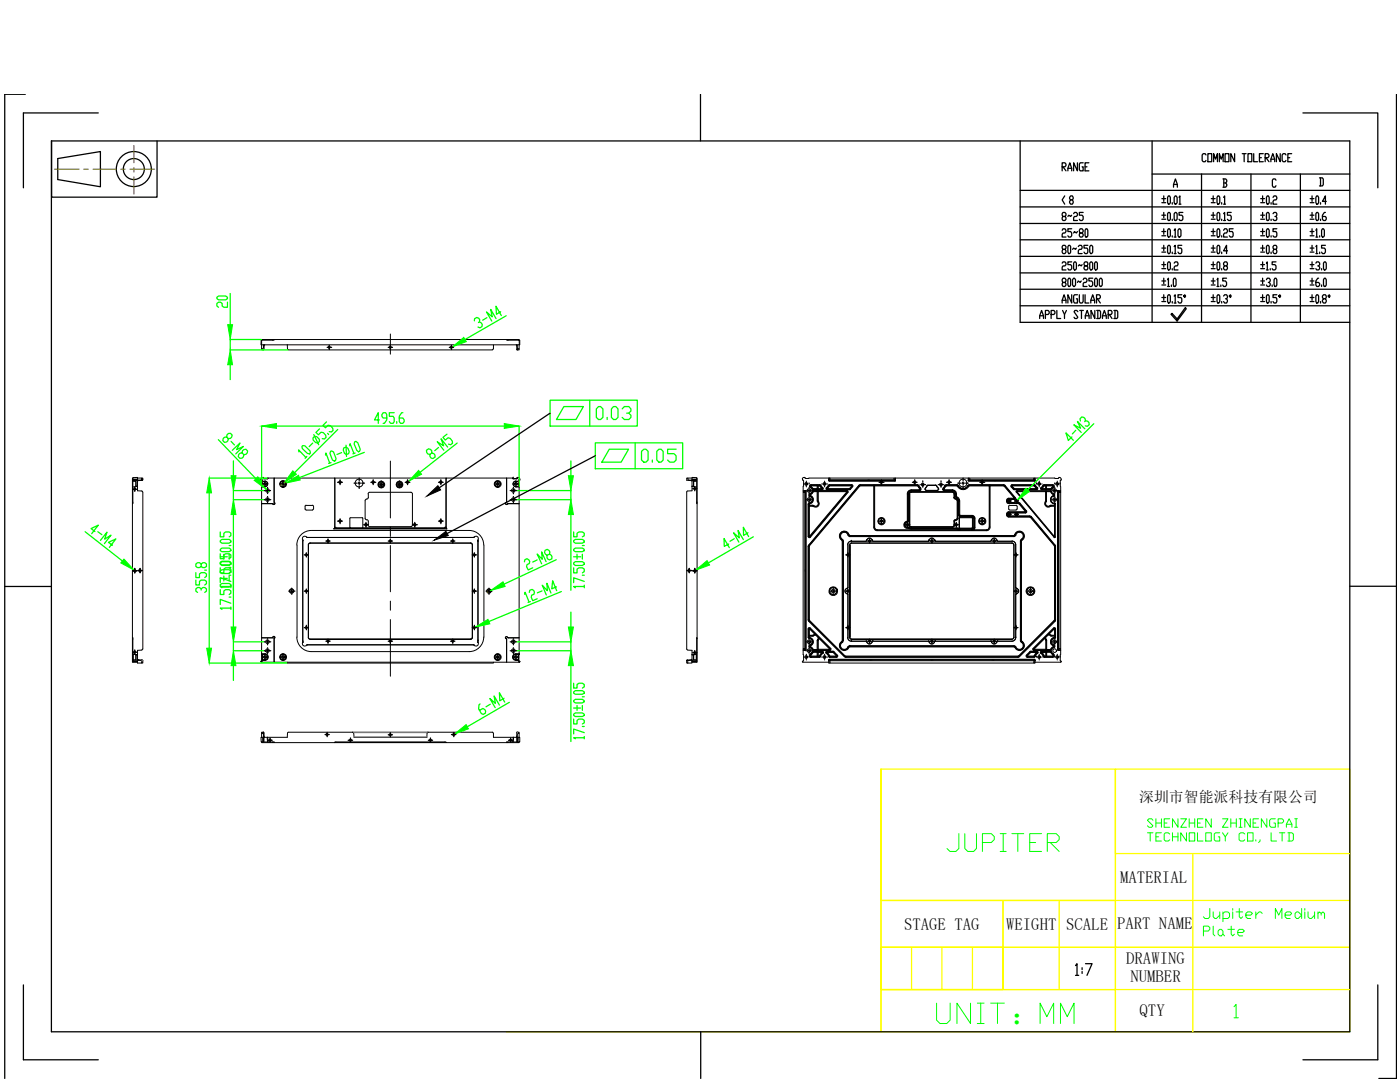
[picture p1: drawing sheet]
<svg xmlns="http://www.w3.org/2000/svg" width="279mm" height="216mm" viewBox="0 0 279 216" stroke-linecap="round" stroke-linejoin="round" font-family="sans-serif">
<defs><g id="words">
<text font-size="7.5" fill="#0f0" x="185.9" y="205.3">UNIT：MMMM</text>
<text font-size="7.1" fill="#0f0" x="188" y="171.1">JUPITER</text>
<text font-size="5.8" fill="#0f0" x="201.8" y="204.2">：</text>
<text font-size="4.4" x="211" y="45.2">8~25</text>
<g font-size="3.3">
<text x="223.5" y="176.3">MATERIAL</text>
<text x="180.4" y="185.5">STAGE TAG</text>
<text x="200.8" y="185.5">WEIGHT</text>
<text x="212.8" y="185.5">SCALE</text>
<text x="222.9" y="185.4">PART NAME</text>
<text x="224.8" y="192.4">DRAWING</text>
<text x="225.6" y="195.9">NUMBER</text>
<text x="227.4" y="202.7">QTY</text>
</g>
<text font-size="3" x="227.3" y="160">深圳市智能派科技有限公司</text>
</g></defs>
<!-- layer: 0 -->
<g fill="none" stroke="#000" stroke-width=".2">
<path d="M52.2 68.8v.8h.3l.1-.8M52.2 69.6v.2h.3M52.2 68.8h5.1M52.5 69.6h.1M52.6 69.8h-.1M52.6 68.8h.1M52.8 68.8h-.1v.9l-.2 .1M54.4 67.7h-2.2l-.1 1.1h.1M54.5 67.7l-.1 .2M54.7 67.7v.2h-2.5v.9M54.7 67.7h-.2v.2M54.7 67.7h46.4"/>
<path d="M57.3 68.8l.1 .8 .2 .2h40.7M57.3 68.8h41.2v.8M98.4 69.6l-.2 .2M101.1 67.7v.2h2.5v.9h-5.1M101.1 67.7h.2v.2M101.3 67.7l.1 .2M101.4 67.7h2.2l.1 .2-.1 1.7h-.3l-.1-.8M103 68.8l.2 .9M103.1 69.7l.1 .1M103.2 68.8h-.1M103.2 69.8h.1M103.2 69.6h-.1"/>
<path d="M103.3 69.6v.2h.3v-.2M26.5 95.6h.9v.2h-.9zM26.5 95.6v-.3h.9v.3M26.5 95.8h.9M26.5 96v34.4M26.5 95.9v.1l.6 .1v1M26.5 95.4l-.1 4.8M27.1 96.1v.9M27.1 97.1l.3-.1v.9l.9 .1 .2 .2M27.3 97.1l-.8 .1M27.4 97h-.1M27.4 95.4h.9v.4h-.8"/>
<path d="M27.4 95.9v1.1M27.5 95.8v.1M27.5 95.9l-.1 .1M27.5 95.8l-.1 .1M28.2 95.7l.1 .1M28.3 95.4h.2v.3l-.2 .1M28.3 95.9h.1M28.3 95.9h-.8M28.4 95.8l-.1 .1M28.5 95.7v.1M28.5 95.7l-.1 .2M28.5 98.2v31.3"/>
<path d="M52.1 95.8h.2M52.2 95.8l.1 .1M52.2 97.1l.7 .1zM52.2 97.1h.1M52.2 97.2v3.3M52.3 97h-.1M52.3 95.8h.1M52.3 95.8h-.2v-.2v.2M52.4 96h-.1M52.4 96.1v1M52.4 97l-.1 .1M52.4 96.1h.5"/>
<path d="M52.4 96l-.1 .1M52.4 95.3l-.3 .3M52.6 95.5h.1M52.6 95.4h.1M52.6 95.3h-.2h.2v.2v-.2M52.7 95.5l.7 .1zM52.9 96a.57 .57 0 0 1 .5 .6 .57 .57 0 0 1-.5 .5M52.9 96a.53 .53 0 0 1 .5 .6 .53 .53 0 0 1-.5 .5M52.9 96h-.5l-.1-.1v1.1v-.9M52.9 96v.1M53.4 95.4h-.1M53.4 95.4h1.3v4.8v-4.8h12.1v9.9v-9.9h22.2"/>
<path d="M53.4 95.5h.1M53.5 95.4h.1M72.9 99.9v3.5l.3 .3M73.5 98.6v.8l-.5 .2-.1 .3M82 98.2l.3 .3M82 98.2h-8.2l-.3 .3M82.3 98.6v6.2l-.3 .3M89 95.4v9.9v-9.9h12.1v4.8M102.3 95.5h.1M102.3 95.4h-1.2v4.8M102.3 95.4h.1M102.4 95.4h.1"/>
<path d="M102.5 95.5l.6 .1h-.7zM102.9 96a.57 .57 0 0 0-.5 .6 .57 .57 0 0 0 .5 .5M102.9 96a.53 .53 0 0 0-.5 .6 .53 .53 0 0 0 .5 .5M103 97.1l.6 .1zM103.2 95.5h-.1M103.2 95.4h-.1M103.2 95.3v.2v-.2h.2M103.4 95.3l.3 .3M103.4 95.3h-.2M103.4 96.1l.1 1M103.4 97l.2 .1M103.5 95.9v.1h-.5l.4 .1"/>
<path d="M103.5 95.9v1.1v-.9l-.1-.1M103.5 97h.1M103.5 95.8h.1M103.6 95.8l-.1 .1M103.6 97.1h.1M103.6 97.2v3.3M103.7 95.6v.2h-.1M137 95.7l.1 .1M137 95.7l.3 .2M137 98.2v31.3M137.1 95.8h.1M137.2 95.7v.1"/>
<path d="M137.3 95.9h.7l.1 .1M137.3 95.4h-.3v.3M137.3 95.9h.1M138 95.8v.1M138.1 97h.1M138.1 95.6h.9v.2h-.9zM138.1 95.6v-.3h.9v.3M138.1 95.4h-.8v.4l.8 .1M138.1 95.9v1.1M138.2 97.1l.8 .1M138.4 97.1l-.3-.1v.9l-.9 .1-.2 .2M138.4 96.1v.9"/>
<path d="M139 95.8h-.9M139 96v35.8M139 95.9v.1l-.6 .1v1M139 95.4l.1 4.8M160.2 95.6v.2h.1M160.3 95.8v.1M160.3 98h.3M160.3 97.1v.8M160.3 97h.1M160.4 95.9v1.1M160.6 97.9l.1 .1M160.6 98l.1 31.5-.1-31.3h-.3v31.5h.3v-.2h-.3"/>
<path d="M160.6 98h-.3v.2M160.6 97.9l.2 .1M160.7 95.4h.1M160.7 95.4v-.1h-.4l-.2 .3M160.7 98.1v.1M160.7 98.1v31.5M160.7 97.9l.1 .1M160.8 95.5h.6M160.9 98v31.7M161.4 95.4h4v.4M161.6 96.8l2.1-.1 .3 .4a.34 .34 0 0 1 .3 .3 .34 .34 0 0 1-.2 .3h-1.9a.85 .85 0 0 1-.6-.9zM161.6 98.5l.1 .1"/>
<path d="M161.7 99a.74 .74 0 0 1 .5 .8 .74 .74 0 0 1-.7 .6l-.1 .2M161.7 99l-.1 .1M161.7 98.6a.22 .22 0 0 0-.2 .2 .22 .22 0 0 0 .2 .2M161.7 98.6v.4M161.7 97.3v-.3l.4 .5M161.8 97h.1M161.7 98.6l.5-.5a.25 .25 0 0 1 .1 .3 .25 .25 0 0 1-.3 .1l-.2 .2M161.8 98.9a.88 .88 0 0 1 .5 .9 .88 .88 0 0 1-.7 .8 .9 .9 0 0 0 .4-1.5l-.3-.1M161.8 97l.4 .5-.3-.4M161.9 96.7l-.3 .3M161.9 96.8l-.3 .3M161.9 96.8h1.2"/>
<path d="M161.9 96.8v.2M161.9 97h-.1M162.1 97.6h-.1M162.2 97.9l6.8-.1a.26 .26 0 0 1 .3 .2 .26 .26 0 0 1-.1 .3l-7.5 8.9a.26 .26 0 0 1-.3 .1 .26 .26 0 0 1-.1-.3v-6.6a.72 .72 0 0 0 .8-.6 .72 .72 0 0 0-.6-.8 .59 .59 0 0 1 .5-.7zM162.2 97.5l.1 .1zM162.2 97.7h1.9M162.2 97.5h.1M162.3 97.5l1 .1zM162.3 97.8l-.2 .3M162.3 98l-.6 .6M162.3 98h6.7l.1 .2-7.5 8.9-.2-.2v.1v-6.4M162.3 98.1h.8v-.1h5.8v.1h-5.6v1.9a.73 .73 0 0 1 0 1 .73 .73 0 0 1-1 0"/>
<path d="M162.3 98v.1M162.3 98.1h.1M163.1 96.8l.5 .1-.3 .1v.5h.6l-.6 .1M163.1 96.8v.2h-1.2M163.1 100h.1l.1-2-.2 .1v1.9a.6 .6 0 0 1 0 .9 .6 .6 0 0 1-.9-.1h-.7l-.1 .2M163.1 97.6v-.6l.1-.1 .1 .7M163.6 96.7v.1h-1.7M163.6 97h.1M163.7 96.9l.3 .4-.1 .2M163.7 97l.2 .4M163.8 96.9l-.2-.1 .5 .5M164 97.3l.2 .1-.1 .2h-.2z"/>
<path d="M164.2 97.3h-.1M164.9 97.3h.1M165 97.3l.1 .3h-.2zM165.1 97.7h4.5M165.2 97.5l4.3 .1zM165.3 96.9h.1M165.3 96.9l-.3 .4M165.4 95.8l.1 .1M165.4 96.7h4.6l.2 .3-.6 .7h-4.5a.28 .28 0 0 1-.3-.2 .28 .28 0 0 1 .3-.3zM165.4 96.9l-.3 .4 .1 .2M165.4 95.7l.1 .1M165.4 95.4h.2v.3l-.2 .1z"/>
<path d="M165.4 95.9l.1 .1v-.1M165.4 97l-.2 .4M165.4 95.8h.1M165.5 96.7l-.1 .2M165.5 96.9l4.4 .1zM165.5 97h.1M165.6 95.4h12.8v.3M165.6 95.7h12.8v.2h-12.8zM165.6 95.9h-.1M168.9 98.1l.1 .1M169 98.2l-7.3 8.8-.1-.1zM169 97.8l.2 .5"/>
<path d="M169.5 97.6h.1zM169.6 97.5h-.1M169.9 97h.1M169.9 97l-.3 .6v-.1zM170 96.7l.1 .2-.1 .2v-.3l-4.6 .1M170.2 97.1l-.5 .5M171.4 96.9l-10 11.9M171.4 96.8l11.7-.1a.94 .94 0 0 1 .6 1.2l-1.8 .1a.52 .52 0 0 0-.6 .6l-.1 5.5a.59 .59 0 0 0-.5 .4 .59 .59 0 0 0 .2 .6l.8 .2h9.4l.5 .4h2.4l.2-.1v-2.4l-.2-.1h-2.6l-.1-.2v-3.1l-.6-.6-.1-.6a.58 .58 0 0 0-.5-.6h-1.6a.48 .48 0 0 1-.4-.5 .48 .48 0 0 1 .4-.5l.3-.3h2.3a1.14 1.14 0 0 0 1.1 .8 1.14 1.14 0 0 0 1.1-.8h7.1l2.3 2.7-.2 .3h-1.1a.31 .31 0 0 0-.3 .3 .31 .31 0 0 0 .3 .3h1.9l1.6 1.7a.26 .26 0 0 1 0 .2 .26 .26 0 0 1-.2 .2h-3.3a.3 .3 0 0 0-.3 .2 .3 .3 0 0 0 .2 .3l4.5 .1 4.9 5.9v14.9l-7.3 7.3-34.7 .1-7.4-7.4v-14.9zM171.4 96.9l.3-.1zM171.5 97l-10 11.9zM171.7 96.7v.1h11.4M171.7 97h-.2"/>
<path d="M173.2 95.8h.3zM174.4 96.8l.2 .2h8.5v-.2M174.4 96.8l.2 .2M174.4 96.9l.1 .1M174.4 96.9h-2.7l2.7 .1v8.2M174.5 96.9h.1M174.5 97l.1 8.2M174.5 97h.1M174.5 96.8h-.1M174.6 97v8.3l.2 .3 16.3 .1M175.8 96l-.1 .3 .2 .1 .2-.1-.1-.3M175.8 95.9v.1h-10.3"/>
<path d="M175.8 96h.2M176 95.9v.1h2.6M178.4 95.7h.3M178.4 95.4h.3v.3M178.4 95.9h.2h-13.1M178.6 95.7l-.1 .1M178.7 95.4v.4M178.7 95.7v.1M178.7 95.8l-.1 .2 .1-.1M178.7 95.4h14.5M181.2 98.6l-.1 5.3 .1-5.3M181.3 98.6h-.1v5.3l-.2 .3"/>
<path d="M181.5 98.6v6.2l.2 .3h.2M181.5 98.3l.3-.2h8.4l.2 .1 .1 1.1 .6 .5v3.7l-.6 .5v.9l-.1 .2-.2 .1-8.6-.1-.1-.2zM181.5 98.6v6.2M181.9 98.2l-.4 .3M181.9 98h1.6M181.9 98.1h8.2M181.9 98.2l8.2-.1 .2 .1 .2 .3M181.9 98.2h-.2l-.2 .3M181.9 97.9l1.5-.1v-.1h-1.5v.1a.7 .7 0 0 0-.7 .7M181.9 97.7a.87 .87 0 0 0-.8 .9M183.1 96.7v.1l.3 .1M183.1 96.8l.5 .6"/>
<path d="M183.1 97h.2l.2 .5-.3-.5M183.1 96.8l-8.7 .1M183.4 97.8l.3-.1zM183.5 97.5l.1 .1M183.6 97.4l.1 .2zM183.6 97.6h.1zM183.6 97.6l-.2 .1M183.7 97.3l-.1 .1M183.8 97.6v.1M184.6 97.5l.2-.1zM184.7 97.6l.1 .2M184.7 97.6l.2 .2"/>
<path d="M184.8 97.9h2.3zM185 96.9l-.3 .5M185 97l-.3 .4M185 96.9h.2l-.1 .1zM185.2 96.8h1.5M185.2 96.9h1.5M186.7 96.8l.3 .2zM186.9 97l.3 .4M187 96.9l.2 .5M187.2 97.4l.1 .2zM187.3 97.6l-.2 .2M187.3 97.7l-.2 .1"/>
<path d="M187.3 97.6v.1v-.1M188.1 97.6h.2l-.2 .1M188.3 97.3l.1 .1M188.3 97.7l.2 .2zM188.3 97.6h.1zM188.4 97.4l-.1 .2zM188.4 97.4v.1M188.4 97.4l.2-.4h.2l-.4 .5M188.4 97.6l.1 .1M188.4 97.5v.1M188.5 98h1.6M188.6 96.9l-.3 .5"/>
<path d="M188.8 96.7l-.1 .3-.2-.1M188.8 96.8l-.1 .2M188.8 96.8h2.2M188.9 97h-.1M188.9 96.8v.2M190.1 98.2l.3 .3M190.1 97.7v.1a.7 .7 0 0 1 .7 .7M190.1 97.7h-1.6v.1l1.6 .1M190.1 97.7a.87 .87 0 0 1 .8 .9M190.3 99.3l.7 .6M190.4 98.6h.1v.7h-.1zM190.4 99.3l.1 .1 .4 .2 .2 .3"/>
<path d="M190.6 99.1l.3 .1v.2M190.6 98.6h.2v.6l.3 .2 .3 .5M190.7 99.5v.1M190.8 98.6h.1v.4h-.1zM190.9 99v.2M190.9 99.1a.84 .84 0 0 1 .6 .8M191 96.7v.1l.3 .1M191 96.8l.2 .1M191 96.8v.2h-2.1M191 97h.1M191.1 99.9v3.5M191.1 97h.1"/>
<path d="M191.3 99.9v2.9M191.4 99.9h.1M191.4 99.9h.1v2.8M191.4 99.9v2.8h.1M193.2 95.9l.2 .1v-.1M193.2 95.8l.1 .1M193.3 97h.1a1.27 1.27 0 0 1-1.2 .7 1.27 1.27 0 0 1-1.1-.7M193.3 95.4l-.1 .5 .1-.2M193.3 95.7l.1 .1M193.4 96.7v.1h6.9v-.1M193.4 96.8l-.2 .1a1.16 1.16 0 0 1-1 .7 1.16 1.16 0 0 1-1.1-.7M193.4 96.8l-.3 .1"/>
<path d="M193.4 96.8v.2h4M193.4 97h.1M193.4 96.8h4.2M193.5 95.4h12.8v.3h-12.8zM193.5 95.4h-.2v.3h.2v.2l13-.1M193.5 95.9h-.1M195.9 96l-.1 .3 .2 .1 .2-.1-.1-.3M195.9 95.9v.1h-2.5M195.9 96h.2M196.1 95.9v.1h10.4M197.4 97v8.3l-.4 .4-2.9 .1M197.4 97h.1"/>
<path d="M197.4 96.8h.1M197.5 96.9h.1M197.5 97l-.1 8.2M197.6 96.8h-.1M197.6 96.8l2.7 .1-2.7 .1v8.2M197.6 96.8l-.2 .2M197.6 96.9l-.1 .1M198.4 95.9h.4zM200.3 97h.1M200.3 96.8l.2 .2zM200.4 97l2.1 2.3zM200.6 96.9l1.9 2.4-.2 .2h.2l.1-.3"/>
<path d="M200.9 99.8h.1v.3h-.1zM201 99.7l.4-.2-.3 .4zM201.1 99.9v.1M201.3 99.4h1v.1h-1zM201.3 99.4l-.3 .2-.1 .2M201.4 99.7v-.2h1v.2M201.8 97.1l.4 .5M201.8 96.8l4.7-.1 .2 .3a.45 .45 0 0 1 .3 .7h-4.7l-.5-.6zM201.9 97.1l.5 .4-.1 .1zM202 96.7l-.2 .3 .1 .1 .1-.3 4.6 .1M202.1 96.9l4.3 .1zM202.1 97h-.1"/>
<path d="M202.3 97.6h.2zM202.4 99.3l-.1 .1M202.4 97.7h4.5M202.4 97.5h.1M202.5 97.5l4.2 .1zM202.9 98.1l.1-.1v.1h5.7v1.9a.72 .72 0 0 0 0 1 .72 .72 0 0 0 1 0h.8v6.1l-7.6-8.9 7.5 9zM202.9 97.9l-.1 .3M202.9 97.9l6.7 .1v.1h-.8v-.1M202.9 97.9h6.7M203 98.1v.1M206.3 95.4h.2v.4M206.3 95.9h.2h-13.1"/>
<path d="M206.4 97h.1M206.4 96.7v.1l.3 .1M206.5 95.7l-.1 .1M206.5 95.4l.1 .4M206.5 95.8h.1M206.5 96.9l.3 .4M206.6 95.8l-.1 .2 .1-.1M206.6 95.4h4M206.6 97h-.2l.4 .4M206.6 96.9l.3 .4M206.8 97.3l.2 .1-.1 .2h-.2l.2-.1zM206.8 97.3l-.1 .2"/>
<path d="M207 97.3h-.1M207.8 97.3h.1M207.8 97.3h.2l-.1 .3h.1l-.3-.1zM207.9 97.7h1.8M208.1 96.9l.3-.1-.2 .1M208.2 96.8l1.9-.1a.41 .41 0 0 1 .3 .5 .41 .41 0 0 1-.4 .3l-.1 .2h-2a.28 .28 0 0 1-.3-.3 .28 .28 0 0 1 .3-.2zM208.2 96.9l-.4 .4M208.2 96.9l-.3 .4 .1 .2M208.3 97v.1l-.3 .3M208.4 96.7v.1h1.7l.3 .3M208.4 97h-.1M208.7 96.9l1.4-.1v.2z"/>
<path d="M208.7 96.9h-.3l.3 .1v.5l-.7 .1h.8M208.8 97.5l.9 .1zM208.8 96.8v.7l-.1 .1v-.7M209.6 97.9l.2 .2zM209.6 98.1h.1M209.7 97.6l.2-.1zM209.7 97.5h.1M209.8 98.1l.4 .5M209.8 98.1v.3l.4 .3M209.8 98l.5 .5M209.9 97.6h.1M210.1 97h.1"/>
<path d="M210.1 96.7l.3 .3M210.1 97.1l-.4 .4h.2M210.2 97.1l-.4 .4M210.2 97v.1zM210.2 98.9a.88 .88 0 0 0-.6 .9 .88 .88 0 0 0 .8 .8 .85 .85 0 0 1-.7-.8 .85 .85 0 0 1 .5-.8M210.2 97.2l.1-.1-.1 .2M210.2 98.6h.1a.22 .22 0 0 1 .2 .2 .22 .22 0 0 1-.3 .2l.2-.2zM210.2 98.6v.4M210.3 99a.74 .74 0 0 0-.6 .7 .74 .74 0 0 0 .7 .7M210.6 95.5h.6M211 98v31.7M211.2 98.1l.1 .1"/>
<path d="M211.2 98.1v31.5M211.2 97.9l-.1 .1M211.3 95.4h-.1M211.3 97.9l.4 .1M211.3 97.9l-.3 .1h.2M211.3 97.9v.1M211.3 95.4v-.1h.3l.2 .3M211.3 97.9l-.1 .1M211.7 95.8v1.2M211.7 98.2v-.2h-.4v.2v31.3v-31.3h.4v31.3h-.4v.2M211.7 97.1v.8M211.8 95.6v.2h-.1"/>
<path d="M26.5 100.3l-.1 .2M26.5 100.2l-.1 .1M28 113.7h-.2v.3M54.4 100.5l.1 .1zM54.4 100.5h-2.2v26.8h2.2h-2.2v3.1M54.4 100.5h-2.2M54.7 100.2l.1 .1zM54.7 100.3l.1 .3-.3-.1M54.7 100.2l.1 .4-.4-.1M59.3 108.8v18.3M60.4 108.1v19.8zM60.5 107.8l-.1 .3"/>
<path d="M60.5 107.8h.1M60.9 101v.6M60.9 101.6l.2 .1M61.1 100.8l-.2 .2M61.1 100.9l1.2-.1 .2 .2M61.1 101.8h1.3M61.2 107.2a.49 .49 0 0 0-.7-.1 .49 .49 0 0 0-.1 .6M61.2 107.2h33.4zM61.3 107.2h.1M61.5 108.7l.1 18.5zM61.5 108.7l.4-.4-.3 .4M61.9 108.3v.1"/>
<path d="M61.9 108.3h32.1M62.1 105.8a2.9 2.9 0 0 0-2.9 2.9M62.2 105.8h31.4a2.9 2.9 0 0 1 2.9 2.9M62.5 101.6l-.2 .1M62.6 101v.6M66.6 105.6h22.6M66.8 105.3l-.2 .2zM66.8 105.1l.2 .3M66.8 105.1l.2 .2M67 105.4h.1M67 105.4h21.8zM69.9 105.4l-.1-.1v-1.9l.1-.1h2.5v2l-.1 .1"/>
<path d="M73.2 103.7l.3 .1v1M73.5 104.8l.3 .3h8.2M88.8 105.4h.1M89 105.1l-.2 .2M89 105.1l-.2 .3M89.1 105.5l-.1-.2 .2 .2M93.9 108.4l.3 .3M93.9 108.3l.4 .4M94 108.3v.1M94.2 108.7h.1M94.2 108.7v18.5M94.3 108.7v18.5"/>
<path d="M94.5 107.2h.1M94.6 107.2a.49 .49 0 0 1 .7-.1 .49 .49 0 0 1 .1 .6M95.3 107.8h.1M95.4 107.8v.3M95.4 108.1h.1M95.4 108.1v19.8M96.6 108.8v18.3M101 100.2l-.1 .3 .3 .1 .1-.1-.3 .1v-.3M101.1 100.2v.1zM101.3 100.6h.1M101.4 100.5h2.2v26.8h-2.2M101.4 100.5h2.2"/>
<path d="M137.4 113.7v.2l.2 .1M139 100.3l.1 .2M139 100.2l.1 .1M160.7 113.6v.4zM161.3 109h.1v14.7h-.1M161.3 107l.4 .2M161.4 100.6v.4M161.4 100.6h.1v.2h-.1M161.4 108.8v.2zM161.4 101v5.9l.1-5.9h.7M161.4 109l.1 14.6zM161.5 100.3l-.2 .3"/>
<path d="M161.5 106.9h.1M161.6 100.6h-.1M161.6 108.9l-.1 .1M162.2 100.8l-.7 .1-.1 .1M162.4 100.9h-.2v.1l.2-.1M163.2 100.1l.1-.1h-.1a.61 .61 0 0 1 0 .9 .61 .61 0 0 1-.9 0M167.9 106.5a.82 .82 0 0 1 .9-.3 .82 .82 0 0 1 .5 .7l.2 .2 33.1-.1a.92 .92 0 0 1 1.2-.7 .83 .83 0 0 1-.1 1.5v20.2a.79 .79 0 0 1 .3 1.4 .79 .79 0 0 1-1.3-.4l-.3-.2-33 .1a1.15 1.15 0 0 1-1.1 .7 .8 .8 0 0 1-.6-.8 .8 .8 0 0 1 .5-.8v-20.2a.87 .87 0 0 1-.3-1.3zM168 107.8l.2 .2M168 107.7l.2 .2M168.1 108v19.8M168.2 108h.1M168.2 108v19.8"/>
<path d="M168.3 108h-.1v19.8h.1M169.1 117.4a.63 .63 0 0 0-.4 .6 .63 .63 0 0 0 .5 .6M169.1 118.5h.1M169.1 117.4h.1M169.2 117.3l-.1 .1M169.2 118.6v6.5zM169.2 108.7v1.8zM169.2 110.9v6.4zM169.2 110.5h.1M169.2 110.5l-.2 .2 .2 .2M169.2 110.5l.2 .2-.2 .2M169.2 110.9h.1"/>
<path d="M169.3 106.7a.87 .87 0 0 0-1.3-.5 .87 .87 0 0 0 0 1.5M169.3 106.7l.3 .2M169.3 106.7l-.1 .1M169.3 106.7h.1M169.4 106.7a.95 .95 0 0 0-1.5-.5 .95 .95 0 0 0 .1 1.6l.1-.2M169.4 106.7h-.1M169.4 106.7l.2 .2M169.6 108.7v18.5zM169.6 107.1h32.7M169.6 106.9l32.7 .1M169.6 106.9v.1M169.6 106.9h32.7"/>
<path d="M169.9 108.3l-.3 .4M169.9 108.4l-.3 .3M169.9 108a.74 .74 0 0 0-.7 .7M169.9 108.3l32.1 .1M169.9 108h.1M169.9 108h3zM169.9 108.4h32.1M169.9 108.3v.1M172.9 107.9l-.1 .1M172.9 107.9h.1M172.9 107.9a.63 .63 0 0 1 .7-.5 .63 .63 0 0 1 .6 .6M174.1 107.9h.1"/>
<path d="M174.2 108h11.1zM174.5 105.2a.57 .57 0 0 0 .6 .7M174.5 105.1a.61 .61 0 0 0 .6 .7M175.1 105.7l16 .1M175.1 105.8h21.8M181 104.1a.61 .61 0 0 0-.5 .7 .61 .61 0 0 0 .8 .5M181.1 103.9l-.1 .1M181.2 105.2l.1 .1M181.3 105.2a.57 .57 0 0 1-.8-.4 .57 .57 0 0 1 .5-.7 .59 .59 0 0 0-.6 .3 .59 .59 0 0 0 0 .6l.5 .4h.4v-.1M181.3 105.3h.2M181.3 103.9l-.3 .3M181.3 105.4h.1"/>
<path d="M181.4 105.3l.5 .2M181.4 105.3l.5 .2v.1l-.4-.1zM181.5 104.8l.4 .3M181.5 105.2l-.2 .1M181.9 105.2h8.2M181.9 105.3v.2h9.1v-.2M181.9 105.5h9.1v.1h-9.1M185.3 108h.1M185.4 107.9l-.1 .1M185.4 107.9h.1M185.4 107.9a.63 .63 0 0 1 .7-.5 .63 .63 0 0 1 .5 .6M186.6 107.9h.1"/>
<path d="M186.7 108h.1M186.7 108h11.1zM190.4 104.8l-.3 .3M190.4 104h.1v.8zM190.5 104.8l-.2 .3-.2 .1-8.2-.1M190.7 103.8l-.3 .2M190.7 103.7l-.4 .3M190.7 103.7v.2M191 105.6h.1M191 103.4l-.3 .3M191.1 103.4l-.2 .4h-.2M191.1 105.5l.5 .3-.5-.3v.2"/>
<path d="M191.1 105.7l.5 .1M191.1 105.7l.3 .1M191.3 105.5h-.3l.2 .1M191.4 105.4l.1 .1M191.4 105.8h.1M191.4 102.7l.2 .3zM191.4 103.4v2zM191.4 105.8h.2M191.4 105.3l.2 .1M191.5 105.5h2.5zM191.5 102.7l.1 .1M191.6 103.2l-.2 .2"/>
<path d="M191.6 103.3l-.2 .1M191.6 103.1h2.4M191.6 105.7h2.4M191.6 103.2l2.4 .1zM191.6 105.8h.1M194 103.2l.2 .2M194 103.3l.1 .1M194 102.8l.4 .4 .1 .2M194 102.8h-2.4l2.4 .2M194 102.8a.58 .58 0 0 1 .6 .6h-.1M194 105.3l-.1 .1M194.1 103.4l.1 2"/>
<path d="M194.1 103.4h.1M194.1 105.4l-.1 .1M194.1 105.8h.1M194.2 105.8h-.2M194.2 103.4v2M194.3 103.4h.2v1.9h-.2M194.5 103.4h.1M194.5 105.3h.1M194.5 105.3h.1l-.1 .2-.3 .3M194.5 103.4v1.9M194.5 105.3l-.3 .4-.2 .1h.1h-2.7M194.6 103.4v1.9"/>
<path d="M196.9 105.7l-2.5 .1M197.5 105.1a.61 .61 0 0 1-.7 .7M197.5 105.2a.57 .57 0 0 1-.6 .7M197.8 107.9l-.1 .1M197.8 107.9h.1M197.8 107.9a.57 .57 0 0 1 .6-.5 .57 .57 0 0 1 .6 .5M199 107.9h.1M199 107.9l.1 .1M199.1 108h2.9zM200.9 102.5h.1v.3h-.1zM200.9 102.8l.1 .2 .3 .2M200.9 100.1l.1 .3 .3 .1"/>
<path d="M201.1 102.7l.2 .4-.3-.2zM201.1 102.3l.3-.1-.4 .3zM201.1 100l.2 .4-.2-.1zM201.1 102.5v.2M201.3 102.1l3.3 .1zM201.3 103.1l4.2 .1zM201.3 100.4l1.9 .1zM201.3 102.1l-.3 .2-.1 .2M201.3 101v.6M201.3 101.6l.2 .1M201.4 102.9v.2h4.1v-.2M201.4 102.4v-.2h3.3v.2"/>
<path d="M201.4 100.3h1.9M201.5 101.8h1.3M202 108.3l.3 .4M202 108.4l.3 .3M202 108a.74 .74 0 0 1 .7 .7M202.3 108.7v18.5M202.5 106.7h.1M202.5 106.7l-.2 .2M202.5 106.7a.98 .98 0 0 1 1.5-.5 .98 .98 0 0 1-.1 1.6v-.1M202.6 106.7l-.3 .2M202.6 106.7a.87 .87 0 0 1 1.4-.5 .87 .87 0 0 1-.1 1.5M202.6 106.7l.1 .1"/>
<path d="M202.6 106.7h.1M202.7 110.5l-.2 .2 .2 .2M202.7 110.9h.1M202.7 110.5h.1M202.7 110.5l.2 .2-.2 .2M202.7 108.7v1.8zM202.7 110.9v6.4zM202.7 118.6v6.5zM202.7 117.3l.1 .1M202.8 100.8l.2 .2M202.8 100.9l-1.3-.1-.2 .2M202.8 117.4a.63 .63 0 0 1 .5 .6 .63 .63 0 0 1-.6 .6"/>
<path d="M202.8 118.5h.1M202.8 117.4h.1M203 101.6l-.2 .1M203 101v.6M203.2 100.5l.2 .1M203.3 100.3l.2 .2zM203.4 100.6l1.3 1.4zM203.6 100.4l-.1 .1 1.3 1.5-.2 .2h.1l.2-.2M203.6 108v19.8M203.7 108h.1M203.8 108v19.8M203.8 107.6l.1 .1"/>
<path d="M203.9 107.7l-.2 .2M203.9 107.7h.1M204 107.8l-.2 .2M204.6 102v.1M205.5 103.1h.3zM205.5 103.2l.2 .1M205.7 103.2l4.8 5.7zM205.8 103.1l4.8 5.7M208.7 100.1h.1M208.8 100a.61 .61 0 0 0 0 .9 .61 .61 0 0 0 .8 0M208.8 100v.1M208.8 100l-.1-2 .1 .1v1.9a.58 .58 0 0 0 0 .9 .58 .58 0 0 0 .9-.1h.8v.2v-.1l-.8-.1"/>
<path d="M209.6 100.9l.1 .1v-.1M209.7 100.9h-.1M210.4 107.1h.1zM210.4 100.6h.1M210.4 108.9l.1 .1M210.5 100.6v.2M210.5 109v14.6zM210.5 108.8l.1 .2zM210.6 107.2h-.2M210.6 100.6v6.6l-.1-6.6M210.7 109v14.7M211.2 113.6v.4z"/>
<path d="M26.4 127.3l.1 .1M26.4 127.5l.1 .1M26.4 127.6l.1 4.5M26.5 132l.9-.1v.2zM26.5 132.1h.9M26.5 130.4v1.4M26.5 131.8h.1M26.5 130.4l.1 .1M26.6 131.7l-.1 .1M26.7 130.1h.4M27.1 130.6v1l-.5 .1M27.1 130.7v.9"/>
<path d="M27.1 130.6h.3M27.3 130.6h.1M27.3 130.6h-.7v1.1M27.4 131.9l-.9-.1v.2M27.4 131.5l.1 .1M27.4 131.7l.9 .1v.5h-.9v-.2M27.4 130.7v1.1M27.5 131.6v.1M27.5 131.6l.9 .1 .1 .1M28.3 131.7l-.1 .1M28.3 129.7l-.9 .1v.8M28.4 131.8l.1 .5h-.2"/>
<path d="M28.5 129.5l-.2 .2M52.1 132l.1 .1M52.1 131.9v.2l.2-.1h-.2M52.2 130.6l.1 .1M52.2 130.4h.7a.68 .68 0 0 1 .6 .7 .68 .68 0 0 1-.6 .7h-.6v-1.1v.9M52.2 130.4v.2h.7v-.2M52.2 132.1h.1M52.2 130.6h.7a.53 .53 0 0 1 .5 .5 .53 .53 0 0 1-.5 .5M52.2 130.6h.1M52.3 131.8l-.2 .1M52.3 130.6l.1 .1M52.3 131.6l.6 .1v.1"/>
<path d="M52.3 131.6h.1M52.3 131.8l-.1 .1M52.4 131.7v.1M52.4 130.6v1h.5M52.9 130.5a.57 .57 0 0 1 .5 .6 .57 .57 0 0 1-.5 .6v-.1M53 130h.1M53.1 130h.1M54.4 127.3l.1-.1zM54.4 127.2l.1-.2h.3l.1 .2-.2 .2M54.5 127.2l.3-.1-.1 .3M54.7 127.4h.1M54.7 127.4v4.7h46.4v-4.5v4.5h2.5l.1-.1"/>
<path d="M54.7 127.4v4.7h-2.5M57.3 132.1v.2h41.2v-.2M59.2 127.1a2.9 2.9 0 0 0 2.9 2.9M60.4 128.2a.49 .49 0 0 0 .1 .6 .49 .49 0 0 0 .7-.1M60.4 127.8l.1 .3M60.5 128.1v.1zM61.3 128.7h.1M61.3 128.6v.1M61.3 128.7h33.2M61.5 127.2l.4 .4M61.6 127.2l.3 .3M94 127.5h-32.1l32.1 .1"/>
<path d="M94 127.5v.1M94.2 127.2l-.3 .3M94.2 127.2h.1M94.3 127.2l-.4 .4M94.5 128.6v.1M95.3 128.1l.1 .1zM95.4 127.8v.3M95.4 127.9h.1M95.4 128.2a.49 .49 0 0 1-.1 .6 .49 .49 0 0 1-.7-.1M96.5 127.1a2.9 2.9 0 0 1-2.9 2.9h-31.4M101 127.4v-.3l.3 .1-.1-.2-.3 .2 .1 .3M101.1 127.4v.2z"/>
<path d="M101.3 127.2l.1 .1zM101.4 127.3h2.2v3.1M102.9 130.5a.57 .57 0 0 0-.5 .6 .57 .57 0 0 0 .5 .6M102.9 130.6a.53 .53 0 0 0-.5 .5 .53 .53 0 0 0 .5 .5M103 130.4v.2h.6v-.2M103 130.6h.6M103 131.7h.5M103.4 131.8l.1 .1M103.4 131.6h-.4v.2M103.5 131.7l-.1 .1M103.5 131.6h-.1M103.5 131.7v-1v1.1"/>
<path d="M103.5 130.6l-.1 1M103.5 131.8l.1 .1M103.6 130.6l-.1 .1M103.6 130.4h-.6a.68 .68 0 0 0-.7 .7 .68 .68 0 0 0 .7 .7h.5M103.6 130.6l-.2 .1M103.6 130.6h.1M103.7 132l-.1 .1M103.7 131.9v.2l-.1-.1h.1M137 129.5l.2 .2M137.1 131.7v.1M137.1 131.7h.1M137.2 131.7v.1"/>
<path d="M137.3 131.8h-.3v.5h.3M137.3 129.7l.8 .1v.8M138 131.6v.1M138.1 131.9l.9 .2h-.9zM138.1 132.1h.9M138.1 131.9l.9-.1v.2M138.1 130.6h.3M138.1 131.5l-1 .2M138.1 131.7l-.8 .1v.5M138.1 132.1v.2h-.8M138.1 130.7v1.1M138.2 130.6h-.1"/>
<path d="M138.2 130.6h.8v1.1l-.6-.1v-1M138.4 130.7v.9M138.9 131.7l.1 .1M139 130.4l-.1 .1M139 131.8h.1M139.1 127.3l-.1 .1M139.1 127.4h-.1M139.1 127.4l-.1 4.7M160.1 132l.1 .1M160.2 131.9v.2M160.2 132.1h5.2M160.3 130.6v.1"/>
<path d="M160.3 129.8v.8M160.3 131.8l-.1 .1M160.4 130.7v1.1M160.7 129.5v.1M160.7 129.6l-.1 .1 .1 .1-.4-.1M160.8 129.6l-.2 .1M160.8 129.7l-.1 .1M161.3 127.2l.2 .2M161.3 125.3h.4l4.1 4.1a.26 .26 0 0 1 0 .3 .26 .26 0 0 1-.2 .1h-3.4l-.3-.4a.41 .41 0 0 1-.5-.4 .41 .41 0 0 1 .4-.4 .69 .69 0 0 0 .2-.8 .69 .69 0 0 0-.7-.4zM161.4 124l.1-.1 7 7.1M161.4 123.7l.1 .2zM161.4 126.8l.8 .1h-.7z"/>
<path d="M161.5 127.1l.1 .1M161.5 123.8l7.1 7.1zM161.5 123.6l.1 .2M161.5 127.3a.78 .78 0 0 1 .7 .6 .78 .78 0 0 1-.5 .9M161.6 127.3v-.1a.88 .88 0 0 1 .7 .7 .88 .88 0 0 1-.5 1M161.6 130.9l.3 .3M161.6 130.7l.3 .4h1.6l.2-.1M161.6 125.5l-.1 .1M161.6 128.7h.1M161.7 128.8a.74 .74 0 0 0 .5-.8 .74 .74 0 0 0-.7-.7l-.1-.1v-1.7l.2-.1 4.1 4-.1 .3h-3.3l-.1-.1M161.7 129.1l.4 .5M161.7 129.2l-.1 .1"/>
<path d="M161.7 128.7a.22 .22 0 0 0-.2 .3 .22 .22 0 0 0 .2 .2M161.7 128.7v.5M161.7 125.3l-.4 .2M161.7 130.4l.1 .1M161.7 130.7l.1 .2M161.7 129.1l.5 .4M161.8 130.5l-.1 .2M161.8 129l.4 .4 .1 .2h-.1M161.8 130.6l.1 .1M161.8 130.9h.1M161.9 130.9h1.3l.1 .1h-1.4zM161.9 130.7h-.1"/>
<path d="M162.1 129.6l.2 .2M162.1 130.1h.1M162.1 130l2-.1a.32 .32 0 0 1 .2 .4 .32 .32 0 0 1-.3 .3l-.4 .6h-1.8l-.2-.2a.48 .48 0 0 1 .3-.7zM162.1 130.1l-.3 .4M162.2 130.1l.1 .1-.4 .5M162.2 130.1l-.4 .4M162.2 130v.1zM162.2 126.8h-.7l-.1-1.2v1.3h.1v.2h-.1M162.2 126.9l.6-.2 .5 .5-.2 .6v1.8M162.2 126.8h.2zM162.3 129.9h1.8M162.3 126.7l.3-.2-1-1 1.8 1.7"/>
<path d="M162.3 129.6h.1M162.3 130.1h.8zM162.3 130.1v.1M162.4 126.8h.1M162.6 126.6l.1-.1-.1 .1h.3M162.6 126.6l-.3 .2M163.1 129.6l-.8 .1h1M163.1 130.1h.9v.1h-.7v.7h.2v.1h-.2M163.1 131v-.9h.2v.9M163.1 129.6l.2 .1M163.1 127.8h.1l.1 1.9M163.1 129.6v.1"/>
<path d="M163.3 127.8v1.8h2.2v.1h-2.2M163.4 127.4l-.1 .4-.1-.2M163.4 127.2l2.2 2.2-2.1-2-.2 .3M163.4 127.2v.2h.1h-.1M163.5 130.9h.1M163.8 131l-.3 .2M164 130.1l.1-.1 .1 .3-.1 .1zM164 130.2v.1M164.1 130.3l-.4 .6h-.2l.2-.4 .3-.2-.3 .6M164.2 130.3v.1M164.9 130l1.4-.1 .8 .8a.24 .24 0 0 1 .1 .3 .24 .24 0 0 1-.3 .2h-1.4l-.4-.7a.35 .35 0 0 1-.2-.5zM164.9 130.1h.3l-.1 .3z"/>
<path d="M164.9 130.3l.5 .6M165 130.3l-.1 .1M165 129.9h1.2M165.1 130.3l.3 .6M165.2 130.1h1v.1h-1zM165.2 130.2l-.1 .2M165.2 130.3l.4 .6h-.1M165.3 131l.3 .2M165.4 131.8h.2M165.4 131.8v.5h.2M165.4 131.7l.1-.2-.1 .2M165.4 131.8v.5"/>
<path d="M165.4 131.8h.1M165.5 131.5h41M165.5 131.7l-.1 .1M165.5 129.5v.1M165.6 130.9h.1M165.6 131.8h40.7v.5h-40.7zM165.6 131.8v-.1h40.7v.1h.2v.5h-.2M165.6 131.7l-.1-.1h41l-.2 .1M165.6 130.9h1.2v.1h-1.2zM165.8 129.4l-.2 .4M166.2 130l.1 .1zM166.2 130.2h.1"/>
<path d="M166.3 130.1l.7 .6-.1 .1zM166.4 130l.7 .8-.2 .3h-1.3l-.1-.1M166.9 130.8l-.1 .1M167.1 130.7l-.2 .5M168 128.1a.87 .87 0 0 0-.1 1.4 .87 .87 0 0 0 1.4-.4M168 128.1l.1 .1M168 128.1v-.1a.95 .95 0 0 0-.1 1.6 .95 .95 0 0 0 1.5-.4h-.1M168.2 127.8l-.2 .3M168.2 127.8h.1M168.2 127.8l-.2 .2M168.5 131l.3 .1zM168.6 130.9h.2"/>
<path d="M168.8 131.2h34.4M168.8 130.9h34.4v.1h-34.4zM169.2 127.2a.74 .74 0 0 0 .7 .7M169.2 129.1l.1 .1M169.2 125.4v1.8zM169.2 125h.1M169.2 125l-.2 .2 .2 .2M169.2 125l.2 .2-.2 .2M169.2 125.4h.1M169.3 129.2h.1M169.6 127.2l.3 .4M169.6 129l-.3 .2"/>
<path d="M169.6 127.2l.3 .3M169.6 128.8v.2h32.8v-.2M169.6 129h.1M169.6 129h32.8M169.6 129l-.2 .2M169.6 129.1h32.8M169.9 127.5h32.1l-32.1 .1M169.9 127.9h.1M169.9 127.9h3zM169.9 127.5v.1M172.8 127.9a.68 .68 0 0 0 .7 .6 .68 .68 0 0 0 .7-.6M172.9 128h.1"/>
<path d="M173.6 131.6h.4zM174.1 128h.1M174.2 127.9h.1M174.2 127.9h11.1M185.3 127.9a.68 .68 0 0 0 .7 .6 .68 .68 0 0 0 .6-.6M185.4 128h.1M185.8 131.6h.4zM186.6 128h.1M186.7 127.9h.1M186.7 127.9h11.1zM197.7 127.9a.68 .68 0 0 0 .7 .6 .68 .68 0 0 0 .7-.6M197.8 128h.1"/>
<path d="M198 131.6h.3zM199 128h.1M199.1 127.9h.1M199.1 127.9h2.9M202.3 127.2l-.3 .3M202.3 127.2l-.3 .4M202.3 129l.3 .2M202.4 129l.1 .2h.2M202.7 129.2h.1M202.7 125l-.2 .2 .2 .2M202.7 125.4h.1M202.7 125h.1"/>
<path d="M202.7 125l.2 .2-.2 .2M202.7 127.2a.74 .74 0 0 1-.7 .7M202.7 127.2h.1M202.7 125.4v1.8M202.7 129.1v.1M203.2 131l.2-.1zM203.3 130.9l7.2-7.1zM203.3 130.9h-.1M203.7 127.8h.1M203.7 127.8l.2 .3M203.8 127.8l.2 .2M203.9 128.1l-.1 .1"/>
<path d="M203.9 128.1h.1M203.9 128.1v-.1a.98 .98 0 0 1 .2 1.6 .98 .98 0 0 1-1.6-.4M203.9 128.1a.87 .87 0 0 1 .1 1.4 .87 .87 0 0 1-1.4-.4M204.8 130.8l.8-.9h1.3a.3 .3 0 0 1 .3 .4 .3 .3 0 0 1-.3 .2l-.4 .7h-1.6zM204.8 130.7l.2 .5M205.1 130.8v.1M205.1 130.9h1.2v.1h-1.2zM205.5 130l-.6 .8 .1 .3h1.4l.1-.1M205.6 130.1l.2-.1zM205.6 130.1l.1 .1-.7 .6zM205.7 130.2h.1M205.8 129.9h1.1"/>
<path d="M205.8 130.1h1v.1h-1zM206.1 129.4l4.1-4.1a.23 .23 0 0 1 .3-.1 .23 .23 0 0 1 .2 .3l-.1 1.9a.72 .72 0 0 0-.7 .6 .72 .72 0 0 0 .6 .8 .42 .42 0 0 1-.4 .6l-.4 .4h-3.4l-.2-.2zM206.2 129.4l.1 .4M206.4 130.9h-.1M206.4 131.7l.1 .1M206.4 129.5l.1 .1M206.5 131.5l.1 .2zM206.5 131.8v.5M206.6 132.1h5.1M206.6 131l-.2 .2M206.8 130.1l.2-.1 .1 .2-.2 .2v-.2zM206.8 130.2l-.3 .7"/>
<path d="M206.8 130.3l-.3 .6M207 130.3v.1M207 130.3l-.5 .6M207.7 130l2-.1 .3 .4a.48 .48 0 0 1 .3 .7l-.1 .2h-1.9l-.3-.6a.37 .37 0 0 1-.3-.6zM207.7 130.1h.3l-.1 .3zM207.8 130.3l.4 .6M207.8 130.3l-.1 .1M207.9 129.9h1.7M208 130.3l.3 .2v.4M208 130.2l-.1 .1 .4 .6M208.2 131l.2 .2M208.4 130.9h.1"/>
<path d="M208.7 127.7h.1zM208.7 130.1h-.7v.1h.7v.7h-.2v.1h.4M208.7 127.7v1.9h-2.2v.1h2.4M208.7 130.1h.9l-.8 .1zM208.7 130.1v.9l.2-.1v-.8M208.8 127.6l-.3-.2 .2 .3M208.8 127.6h.1M208.9 130.9h1.2v.1h-1.2zM208.9 129.6l.7 .1zM209.1 126.6l-2.7 2.9 2.1-2.1-.1-.1h.2v-.2M209.1 126.6l1.2-1.1-.9 1 .3 .2M209.1 126.6h.3l-.1-.2 .1 .2"/>
<path d="M209.4 126.6l.3 .2M209.7 130.2l.3 .4h.2M209.7 126.8h-.1M209.7 129.6h-.1M209.7 130.1l.4 .4M209.8 126.8h.7v-1.2v1.2M209.8 130.1l.4 .4M209.9 130.1l-.3-.1 .2 .1h-.2M209.9 129.6l-.3 .2M210.1 130.7h.1M210.2 130.6l.1 .1zM210.2 130.7v.2z"/>
<path d="M210.2 130.9h-.1M210.2 129.1l-.5 .4M210.2 128.9a.88 .88 0 0 1-.6-1 .88 .88 0 0 1 .8-.7 .8 .8 0 0 0-.6 .7 .8 .8 0 0 0 .5 .9l-.1 .4M210.2 129l-.4 .4v.2M210.2 125.3l.5 .2M210.2 130.4v.1M210.3 129.1l-.5 .5M210.3 129.2v.1M210.3 128.7a.22 .22 0 0 1 .2 .3 .22 .22 0 0 1-.2 .2M210.3 128.7v.5M210.3 128.7h.1M210.4 130.9l-.3 .3"/>
<path d="M210.4 130.7l-.3 .4h-1.7l-.1-.1M210.4 125.5l.1 .1M210.4 127.3a.78 .78 0 0 0-.7 .6 .78 .78 0 0 0 .5 .9M210.5 127.3l.1-.1v-1.7l-.3-.1-4 4 .2 .3h-.2h3.3l.2-.1M210.5 127.1l-.1 .1M210.5 126.9h-.8l-.5-.2-.5 .5 .2 .5v1.9l-.2 .1 .2-2M210.5 123.6l-.1 .2M210.5 126.9h.1M210.5 123.6v.3zM210.5 126.8v.3v-.2M210.5 126.8v.1M210.5 126.8l-.7 .1"/>
<path d="M210.6 124l-.1-.1-7.1 7.1h.1M210.7 127.2l-.2 .2M210.9 130h-.1M211.1 129.6l.1 .1M211.2 129.7h-.2l.3 .1M211.2 129.6l.1 .1M211.3 129.5l-.1 .1M211.3 129.7v.1M211.6 130.7l.1 1.2M211.7 130.6l-.1 .1M211.7 129.5v.2h-.4M211.7 129.7l-.4 .1"/>
<path d="M211.7 129.8v.8M211.7 131.9l.1 .2M211.8 132l-.1 .1M52.2 147.1v-.8h.3l.1 .8M52.2 146.3v-.2h.3v.2M52.2 148.1v.1h2.2M52.4 147.1h.2v1h-.2zM52.4 147.1h-.3v1h.3M52.6 146.1l.1 1h.1M52.6 147.1v1M52.6 146.3h-.1M52.7 148.1h.7"/>
<path d="M52.7 147.1h.6M52.7 147h-.1M53.4 147.1v.1M53.4 147.2l.1 .9M53.5 148.1h1.2v.1h12.1v-.1l34.3 .1v-.1h1.2M54.4 148.1l.1 .1M54.5 148.1v.1h.2M57.4 146.3l-.1 .8h-4l.2 1M66.8 148.2h22.2M67 148.1h-.2M67 148.1h21.8M70.4 146.1l.1 .2"/>
<path d="M85.4 146.1l-.2 .2v.8h-14.5l-.1-.8M88.8 148.1h.2M98.2 146.1l.2 .2M98.3 146.1h-40.7l-.2 .2M98.5 146.3v.8h4l-.2 1M101.3 148.1v.1h-.2M101.4 148.1l-.1 .1M102.4 148.1h.7M102.4 147.1l-.1 1M102.5 147.1h.6M103.1 147h.1M103.1 147l-.1 .1"/>
<path d="M103.1 146.3h.1M103.2 146.1h.4v.2M103.2 147.1l.1-.8h.3v.8M103.2 146.2l-.1 .8M103.2 147.1h.2v1h-.2zM103.2 147.1v1M103.2 146.1l-.1 .1M103.4 147.1h.3v1h-.3M103.6 148.1v.1h-2.2"/>
<circle cx="65.7" cy="69.3" r=".19"/>
<circle cx="77.9" cy="69.3" r=".19"/>
<circle cx="90.1" cy="69.3" r=".19"/>
<circle cx="26.9" cy="97.6" r=".19"/>
<circle cx="52.9" cy="96.6" r=".28"/>
<circle cx="53.4" cy="99.7" r=".36"/>
<circle cx="53.4" cy="97.9" r=".36"/>
<circle cx="56.5" cy="96.6" r=".57"/>
<circle cx="56.5" cy="96.6" r=".53"/>
<circle cx="56.5" cy="96.6" r=".28"/>
<circle cx="56.5" cy="96.6" r=".68"/>
<circle cx="67.9" cy="96.2" r=".23"/>
<circle cx="71.7" cy="96.4" r=".78"/>
<circle cx="74.5" cy="96.2" r=".23"/>
<circle cx="76.1" cy="96.7" r=".57"/>
<circle cx="76.1" cy="96.7" r=".49"/>
<circle cx="76.1" cy="96.7" r=".28"/>
<circle cx="76.1" cy="96.7" r=".65"/>
<circle cx="79.7" cy="96.7" r=".57"/>
<circle cx="79.7" cy="96.7" r=".49"/>
<circle cx="79.7" cy="96.7" r=".28"/>
<circle cx="79.7" cy="96.7" r=".65"/>
<circle cx="81.3" cy="96.2" r=".23"/>
<circle cx="88" cy="96.2" r=".23"/>
<circle cx="99.3" cy="96.6" r=".57"/>
<circle cx="99.3" cy="96.6" r=".53"/>
<circle cx="99.3" cy="96.6" r=".28"/>
<circle cx="99.3" cy="96.6" r=".68"/>
<circle cx="102.4" cy="99.7" r=".36"/>
<circle cx="102.4" cy="97.9" r=".36"/>
<circle cx="102.9" cy="96.6" r=".28"/>
<circle cx="138.6" cy="97.5" r=".19"/>
<circle cx="160.9" cy="96.6" r=".28"/>
<circle cx="161.5" cy="99.7" r=".36"/>
<circle cx="161.5" cy="97.9" r=".36"/>
<circle cx="164.5" cy="96.6" r=".28"/>
<circle cx="182.5" cy="96.2" r=".23"/>
<circle cx="184.1" cy="96.7" r=".28"/>
<circle cx="187.8" cy="96.7" r=".28"/>
<circle cx="189.4" cy="96.2" r=".23"/>
<circle cx="192.2" cy="96.4" r=".78"/>
<circle cx="201.4" cy="99.9" r=".28"/>
<circle cx="201.4" cy="99.9" r=".15"/>
<circle cx="202.9" cy="99.9" r=".28"/>
<circle cx="202.9" cy="99.9" r=".15"/>
<circle cx="207.4" cy="96.6" r=".28"/>
<circle cx="210.5" cy="99.7" r=".36"/>
<circle cx="210.5" cy="97.9" r=".36"/>
<circle cx="211" cy="96.6" r=".28"/>
<circle cx="26.9" cy="113.9" r=".19"/>
<circle cx="27.9" cy="113.8" r=".19"/>
<circle cx="58.2" cy="117.9" r=".44"/>
<circle cx="58.2" cy="117.9" r=".36"/>
<circle cx="61.1" cy="110.7" r=".19"/>
<circle cx="61.1" cy="117.9" r=".19"/>
<circle cx="65.4" cy="107.9" r=".19"/>
<circle cx="67.9" cy="104" r=".23"/>
<circle cx="73" cy="104.7" r=".23"/>
<circle cx="77.9" cy="107.9" r=".19"/>
<circle cx="82.8" cy="104.7" r=".23"/>
<circle cx="88" cy="104" r=".23"/>
<circle cx="90.3" cy="107.9" r=".19"/>
<circle cx="94.7" cy="110.7" r=".19"/>
<circle cx="94.7" cy="117.9" r=".19"/>
<circle cx="97.6" cy="117.9" r=".44"/>
<circle cx="97.6" cy="117.9" r=".36"/>
<circle cx="137.5" cy="113.8" r=".19"/>
<circle cx="138.6" cy="113.9" r=".19"/>
<circle cx="166.3" cy="117.9" r=".74"/>
<circle cx="166.3" cy="117.9" r=".7"/>
<circle cx="166.3" cy="117.9" r=".36"/>
<circle cx="166.3" cy="117.9" r=".86"/>
<circle cx="169.2" cy="117.9" r=".19"/>
<circle cx="173.5" cy="107.9" r=".19"/>
<circle cx="175.9" cy="104" r=".57"/>
<circle cx="175.9" cy="104" r=".61"/>
<circle cx="175.9" cy="104" r=".23"/>
<circle cx="175.9" cy="104" r=".72"/>
<circle cx="181.1" cy="104.7" r=".23"/>
<circle cx="186" cy="107.9" r=".19"/>
<circle cx="190.8" cy="104.7" r=".23"/>
<circle cx="196" cy="104" r=".57"/>
<circle cx="196" cy="104" r=".61"/>
<circle cx="196" cy="104" r=".23"/>
<circle cx="196" cy="104" r=".72"/>
<circle cx="198.4" cy="107.9" r=".19"/>
<circle cx="201.4" cy="102.6" r=".28"/>
<circle cx="201.4" cy="102.6" r=".15"/>
<circle cx="202.7" cy="117.9" r=".19"/>
<circle cx="202.9" cy="102.6" r=".28"/>
<circle cx="202.9" cy="102.6" r=".15"/>
<circle cx="205.6" cy="117.9" r=".74"/>
<circle cx="205.6" cy="117.9" r=".7"/>
<circle cx="205.6" cy="117.9" r=".36"/>
<circle cx="205.7" cy="118" r=".85"/>
<circle cx="210.5" cy="100.5" r=".08"/>
<circle cx="26.9" cy="130.1" r=".19"/>
<circle cx="52.9" cy="131.1" r=".28"/>
<circle cx="53.4" cy="129.8" r=".36"/>
<circle cx="53.4" cy="128.1" r=".36"/>
<circle cx="56.5" cy="131.1" r=".57"/>
<circle cx="56.5" cy="131.1" r=".53"/>
<circle cx="56.5" cy="131.1" r=".28"/>
<circle cx="56.5" cy="131.1" r=".68"/>
<circle cx="61.1" cy="125.2" r=".19"/>
<circle cx="65.4" cy="127.9" r=".19"/>
<circle cx="77.9" cy="127.9" r=".19"/>
<circle cx="90.3" cy="127.9" r=".19"/>
<circle cx="94.7" cy="125.2" r=".19"/>
<circle cx="99.3" cy="131.1" r=".57"/>
<circle cx="99.3" cy="131.1" r=".53"/>
<circle cx="99.3" cy="131.1" r=".28"/>
<circle cx="99.3" cy="131.1" r=".68"/>
<circle cx="102.4" cy="129.8" r=".36"/>
<circle cx="102.4" cy="128.1" r=".36"/>
<circle cx="102.9" cy="131.1" r=".28"/>
<circle cx="138.6" cy="130.2" r=".19"/>
<circle cx="160.9" cy="131.1" r=".28"/>
<circle cx="161.5" cy="129.8" r=".36"/>
<circle cx="161.5" cy="128.1" r=".36"/>
<circle cx="164.5" cy="131.1" r=".28"/>
<circle cx="173.5" cy="127.9" r=".19"/>
<circle cx="186" cy="127.9" r=".19"/>
<circle cx="198.4" cy="127.9" r=".19"/>
<circle cx="207.4" cy="131.1" r=".28"/>
<circle cx="210.5" cy="129.8" r=".36"/>
<circle cx="210.5" cy="128.1" r=".36"/>
<circle cx="211" cy="131.1" r=".28"/>
<circle cx="53.9" cy="147.7" r=".19"/>
<circle cx="65.3" cy="146.6" r=".19"/>
<circle cx="69.9" cy="147.7" r=".19"/>
<circle cx="77.9" cy="146.6" r=".19"/>
<circle cx="85.9" cy="147.7" r=".19"/>
<circle cx="90.5" cy="146.6" r=".19"/>
<circle cx="101.9" cy="147.7" r=".19"/>
</g>
<!-- layer: VhF -->
<g fill="none" stroke="#0f0" stroke-width=".25">
<path d="M43.3 59.3l.3-.2h1.5l.3 .2v.3l-.3 .2h-1.5l-.3-.2zM45.9 58.6v6.2M45.4 60.3v1h-.7l-.4-.2v-.5l-.3-.3h-.4l-.3 .3v.5l.3 .2M45.9 72.8v2.9M52.2 67.7h-6.3v2.1h11.6M90.3 69.2l-.3 .2M94.7 64v-.4l.4-.3 .5 .2 .1 .3v.4l-.2 .2M95.7 64.2l.4 .2 .1 .3v.5l-.4 .2-.4-.2M97.2 63.4l-.9 .5M99 63.6l-1.1-1.9 .3 1.5-1.1-1 1 1.9M99.9 62.2l-.8 .5-.1-1.6 1 1.9M101 63l-8.2 4.7"/>
<path d="M109.8 79.9h17.4v5.1h-17.4zM117.7 79.9v5.1M41.8 95.4h11.6M41.8 98.4v30.9M43.6 87.7l7.5 7.8M45.2 87.2l.1-.4 .3-.3h.4l.3 .3-.1 .4-.2 .3h-.4l-.4-.3-.7 .3v.4l.3 .4 .4-.1 .3-.3 .1-.4M46.1 88.1l.7 .7M46.4 89.8l1.5-1.4-.7 1.3 1.4-.6-1.6 1.5M46.6 92v2.9M48.3 90.4l.1-.5 .3-.2 .4-.1 .3 .4-.1 .4-.2 .2-.4 .1-.4-.3h-.4l-.3 .3v.4l.3 .4 .4-.1 .3-.2 .1-.5M52.2 85v12M52.7 97.9h-6.1v1.8h6.1"/>
<path d="M53.1 97.6l.6 .5M55.2 85h45.4M56.7 96.4l-.4 .4M57 96.4l-1 .4M59.7 90.2l-.1-.4 1.5 1.5M60.4 88.9l.4 .1 1.1 1v.4l-.1 .2-.4-.1-1.1-1v-.4zM61.2 91.1l-.3 .4M62.4 88.4l-.7 .7M62.5 87.4l.3-.3h.4l.5 .5 .1 .5-.4 .3-.4-.1-.5-.5zM62.6 86.7l1 2M63.8 85.6l-.8 .7 .6 .5 .5-.6 .4 .1 .5 .5 .1 .5-.4 .3-.4-.1M65 90.8v-.4l.8 2"/>
<path d="M65.2 84.2l-.8 .7 .6 .5 .5-.5h.4l.5 .5 .1 .5-.4 .3-.4-.1M65.4 86.5l.2 .2M66 90.1l.2-.1 .4 .2 .5 1.3-.2 .4-.2 .1-.3-.2-.6-1.3zM66.1 92.3l-.5 .2M67.4 85.7l-8.6 8.6M68.2 90.3l-1 .4M68.6 89.4l.5-.2 .3 .3 .3 .6-.1 .4-.5 .2-.3-.2-.3-.7zM69.1 88.8v2.3M69.8 89l.1-.5 .7 2M70.8 88.2l.2-.1 .4 .2 .5 1.3-.1 .5h-.2l-.4-.2-.5-1.3zM70.9 90.4l-.5 .2M72.7 90.3l-13 5"/>
<path d="M75.7 83.8h-1l.8-1.4v2.1M77.2 83.4h-.7l-.3-.3v-.4l.3-.3h.5l.2 .3v1.1l-.5 .7h-.2M78.7 82.4h-1v.7h.8l.2 .3v.7l-.2 .4h-.6l-.2-.4M79.2 84.1v.4M80.4 82.4h-.2l-.5 .7v1l.2 .4h.5l.3-.4v-.3l-.3-.4h-.7M81.5 96.1l-.3 .3M86.2 90.4l.4 .1 .2 .3v.4l-.4 .3-.4-.1-.2-.3v-.4l.4-.3v-.5l-.7-.4-.4 .3v.5l.3 .3 .4 .1M87.5 89.3l-.7 .6M89.2 86.6l-.8 .7 .5 .5 .5-.5 .4 .2 .5 .5v.4l-.4 .3-.4-.1M89.3 89.2l-1.3-1.6 .5 1.4-1.2-.8 1.3 1.6M91.2 88.4l-7.4 5.8M103.1 97.9h10.8v1.8h-10.8"/>
<path d="M103.6 85v12M112.5 81.1h3.9l-1.5 2.6h-3.8zM113.9 92v2.9M118.8 88.4h17.4v5.1h-17.4zM119.4 81.1h.5l.4 .5v1.7l-.4 .4h-.5l-.4-.4v-1.7zM121.2 83.3v.4M121.6 89.6h3.8l-1.4 2.6h-3.9zM122.4 81.1h.5l.4 .5v1.7l-.4 .4h-.5l-.4-.4v-1.7zM124.2 81.6l.4-.5h.9l.4 .5v.4l-.4 .4h-.4M125.5 82.4l.4 .5v.4l-.4 .4h-.9l-.4-.4M126.8 88.4v5.1M128 90.1l.5-.5h.4l.4 .5v1.7l-.4 .4h-.4l-.5-.4z"/>
<path d="M130.2 91.8v.4M131.1 90.1l.4-.5h.4l.4 .5v1.7l-.4 .4h-.4l-.4-.4zM134.9 89.6h-1.7v.9h1.3l.4 .4v.9l-.4 .4h-.8l-.5-.4M203 99.9l-.2 .1M213.9 87.2l-.7 .7-.5-1.5 1.5 1.5M214.7 85.9l-.7 .7M215.6 84l-.1-.4 .4-.4 .4 .1 .2 .2 .1 .5-.1 .1M216.5 85.6l-1.5-1.5 .7 1.3-1.4-.6 1.5 1.5M216.6 84h.5l.2 .3 .1 .4-.4 .4-.4-.1M218.3 84.6l-13.2 13.2M17 106.1l7.4 5.8M18.9 106.1l-.7-.6 1.4-.7-1.3 1.7"/>
<path d="M19.5 106.1l.8 .6M20 107.8l1.4-1.6-.5 1.4 1.3-.8-1.4 1.7M22.5 108.8l-.9-.6 1.5-.7-1.3 1.7M26.8 113.8l.2 .2M39.1 115.8v.9h.7v-.7l.3-.2h.8l.3 .2v.5l-.3 .2M39.1 114.3v.9h.7v-.7l.3-.2h.8l.3 .2v.5l-.3 .2M40.1 117.7v-.2l-.3-.3h-.4l-.3 .3v.5l.3 .2M40.1 117.5l.4-.3h.4l.3 .3v.5l-.3 .2M40.1 112.5l.4-.2h.4l.3 .2v.5l-.3 .3h-.4l-.4-.3v-.5l-.3-.2h-.4l-.3 .2v.5l.3 .3h.4l.3-.3M40.9 113.8h.3M44 117.7v.9h.7v-.7l.3-.2h.7l.4 .2v.5l-.4 .2M44 116.6l.3-.2h1.4l.4 .2v.3l-.4 .3h-1.4l-.3-.3z"/>
<path d="M44 113.9l.3-.2h1.4l.4 .2v.3l-.4 .2h-1.4l-.3-.2zM44 112.2l.3-.2h1.4l.4 .2v.3l-.4 .2h-1.4l-.3-.2zM44 110.5v1h.7v-.8l.3-.2h.7l.4 .2v.5l-.4 .3M44 113.3v1h.7v-.7l.3-.3h.7l.4 .3v.5l-.4 .2M44 112.3l.3-.2h1.4l.4 .2v.3l-.4 .2h-1.4l-.3-.2zM44 109.6l.3-.2h1.4l.4 .2v.3l-.4 .2h-1.4l-.3-.2zM44 107.9l.3-.3h1.4l.4 .3v.2l-.4 .3h-1.4l-.3-.3zM44 106.1v1h.7v-.7l.3-.3h.7l.4 .3v.5l-.4 .2M44 115.4h1.4M44 111.1h1.4M44.7 110.6v1M44.7 114.9v1"/>
<path d="M45.7 119.1h.4M45.7 110.6v1M45.7 114.9v1M45.7 113.2h.4M45.7 114.8h.4M45.7 108.9h.4M46.1 117h-2.1l.3 .3M46.1 116l-2.1-.7v1M46.1 116.8v.5M46.6 102.7v22.4M97.9 117.8l-.6 .3M104.7 112.1v-.4l.5-.2 .5 .5-.1 .5-.4 .2-.1 .4 .3 .6 .9-.4"/>
<path d="M104.7 118.6l.1-.4 .8 1.9M105.6 118.2l.1-.4 .5-.2 .3 .2 .2 .4-.1 .4-.5 .2-.1 .4 .3 .7 .9-.4M107.2 111.7l-.9 .5M108.2 117.9l-1 .4M109 112.1l-.9-2 .1 1.5-1-1.1 .9 2M109.7 110.6l.3 .2 .2 .3-.1 .4-.4 .2-.4-.2-.2-.3 .1-.4 .5-.2v-.4l-.1-.4-.4-.2-.4 .2-.1 .5 .2 .3 .3 .2M110 118.3l-.9-1.9 .1 1.5-1-1.1 .8 1.9M111 111.7l-10.4 4.9M111.1 117.1l-1 .4 .2-1.6 .8 2M112 118l-14.4 6M113.9 102.7v15.1M114.5 113.3v1h.7v-.7l.3-.3h.7l.4 .3v.5l-.4 .2"/>
<path d="M114.5 112.3l.3-.2h1.4l.4 .2v.3l-.4 .2h-1.4l-.3-.2zM114.5 109.6l.3-.2h1.4l.4 .2v.3l-.4 .2h-1.4l-.3-.2zM114.5 107.9l.3-.3h1.4l.4 .3v.2l-.4 .3h-1.4l-.3-.3zM114.5 106.1v1h.7v-.7l.3-.3h.7l.4 .3v.5l-.4 .2M114.5 111.1h1.4M115.2 110.6v1M116.2 114.8h.4M116.2 108.9h.4M116.2 110.6v1M116.6 117h-2.1l.3 .3M116.6 116l-2.1-.7v1M116.6 116.8v.5"/>
<path d="M138.8 113.8l-.3 .2M145.4 108.6l-.9 .4v-1.5l1.1 1.8M146.5 107.5l-.8 .5M148.4 107.7l-1.1-1.9 .2 1.5-1.1-1 1.1 1.9M149.3 106.3l-.9 .5v-1.6l1 1.9M150.3 107.1l-8.9 5.2M41.8 132.3h15.5M46.1 121.3h-2.1l.3 .3M46.1 120.4l-2.1-.8v1M46.1 121.1v.5M46.6 132.8v3M52.7 128.1h-6.1v1.8h6.1"/>
<path d="M94.8 125.2l-.3 .1M100.6 139.3l-.8 .5-.1-1.6 1 1.9M103.1 128.1h10.8v1.8h-10.8M105.8 120l-.4 .2M113.9 122.1v3M113.9 132.8v15.2M114.5 139.8l.3-.3h1.4l.4 .3v.2l-.4 .3h-1.4l-.3-.3zM114.5 138.1l.3-.3h1.4l.4 .3v.2l-.4 .2h-1.4l-.3-.2zM114.5 136.3v1h.7v-.7l.3-.3h.7l.4 .3v.4l-.4 .3M116.2 139h.4M90.7 146.5l-.3 .2M95.8 140.5l-.2 .1-.1 .8 .6 1 .3 .2 .5-.3v-.4l-.2-.3-.3-.2-.7 .3"/>
<path d="M97.8 140.5l-.8 .5M99.7 140.7l-1.1-1.8 .3 1.4-1.1-.9 1 1.8M101.7 140.1l-8.4 4.9M114.5 143.5v1h.7v-.8l.3-.2h.7l.4 .2v.5l-.4 .3M114.5 142.5l.3-.2h1.4l.4 .2v.3l-.4 .2h-1.4l-.3-.2zM114.5 141.3h1.4M115.2 140.8v.9M116.2 140.8v.9M116.2 145h.4M116.6 147.2h-2.1l.3 .2M116.6 146.2l-2.1-.7v.9M116.6 147v.4"/>
</g>
<g fill="#0f0" stroke="#0f0" stroke-width=".2">
<path d="M52.2 85l3-.5v1z"/>
<path d="M100.6 84.5l3 .5-3 .5z"/>
<path d="M41.8 95.4l.4 3h-1z"/>
<path d="M41.2 129.3h1l-.4 3z"/>
<path d="M58.4 94l.8 .6-2.5 1.8z"/>
<path d="M57 96.4l2.6-1.6 .3 1z"/>
<path d="M50.7 95.9l.7-.8 1.7 2.5z"/>
<path d="M97.9 117.8l2.5-1.7 .4 .9z"/>
<path d="M94.8 125.2l2.6-1.6 .4 .9z"/>
<path d="M83.5 93.9l.6 .7-2.6 1.5z"/>
<path d="M46.6 129.9l.5 2.9h-1z"/>
<path d="M46.1 125.1h1l-.5 3z"/>
<path d="M46.1 94.9h1l-.5 3z"/>
<path d="M46.6 99.7l.5 3h-1z"/>
<path d="M113.4 94.9h1l-.5 3z"/>
<path d="M113.9 99.7l.5 3h-1z"/>
<path d="M113.4 125.1h1l-.5 3z"/>
<path d="M113.9 129.9l.5 2.9h-1z"/>
<path d="M45.9 69.8l.5 3h-1z"/>
<path d="M45.4 64.8h1l-.5 2.9z"/>
<path d="M90.3 69.2l2.3-1.9 .5 .9z"/>
<path d="M138.8 113.8l2.3-1.9 .5 .8z"/>
<path d="M24.7 111.6l2.1 2.2-2.7-1.5z"/>
<path d="M90.7 146.5l2.3-1.9 .5 .8z"/>
<path d="M204.7 97.4l.7 .7-2.4 1.8z"/>
</g>
<path d="M85.2 99l2.2-2.1 .5 .9zM86.6 107.8l2.4-1.8 .5 .9z" fill="#000" stroke="#000" stroke-width=".2"/>
<g fill="none" stroke="#000" stroke-width=".25">
<path d="M65.7 68.9v.4h-.4M66.2 69.3h-.5v.4M77.9 68.9v.4h-.4M78.3 69.3h-.4v.4M90.1 68.9v.4h-.4M90.5 69.3h-.4v.4M26.9 97.2v.4h-.4M27.3 97.6h-.4v.5M52.3 96.6h.1M52.8 97.9h.1M52.8 99.7h.1M52.9 96.3v.3h-.3"/>
<path d="M52.9 96v.1M52.9 97.1h.1M53.1 96.6h-.2v.2M53.4 97.6v.3h-.3M53.4 96.6h.1M53.4 99.4v.3h-.3M53.4 97.3h.1M53.4 98.4v.1M53.4 99.1v.1M53.7 97.9h-.3v.2M53.7 99.7h-.3v.3M53.9 97.9h.1"/>
<path d="M53.9 99.7h.1M55.9 96.6h.1M56.5 96.3v.3h-.3M56.5 96v.1M56.5 97.1h.1M56.7 96.6h-.2v.2M57 96.6h.1M67.9 95.7v.5h-.5M68.3 96.2h-.4v.5M70.7 96.4h.5M71.7 96.2v.2h-.3M71.7 95.4v.5"/>
<path d="M71.7 97v.5M71.9 96.4h-.2v.3M72.2 96.4h.5M74.5 95.7v.5h-.5M75 96.2h-.5v.5M75.5 96.7h.1M76.1 96.4v.3h-.3M76.1 96.2h.1M76.1 97.2h.1M76.3 96.7h-.2v.3M76.6 96.7h.1M79.2 96.7h.1"/>
<path d="M79.7 96.4v.3h-.2M79.7 96.2h.1M79.7 97.2h.1M80 96.7h-.3v.3M80.2 96.7h.1M81.3 95.7v.5h-.4M81.8 96.2h-.5v.5M88 95.7v.5h-.5M88.4 96.2h-.4v.5M98.8 96.6h.1M99.3 96.3v.3h-.2M99.3 96v.1"/>
<path d="M99.3 97.1h.1M99.6 96.6h-.3v.2M99.8 96.6h.1M101.8 97.9h.1M101.8 99.7h.1M102.4 96.6h.1M102.5 97.6v.3h-.3M102.5 99.4v.3h-.3M102.5 97.3h.1M102.5 98.4v.1M102.5 99.1v.1M102.7 97.9h-.2v.2"/>
<path d="M102.7 99.7h-.2v.3M103 96.3v.3h-.3M103 97.9h.1M103 99.7h.1M103 96v.1M103 97.1h.1M103.2 96.6h-.2v.2M103.5 96.6h.1M109.8 82.4l-22.2 14.9M118.8 90.9l-29.5 15.5M138.7 97.1v.4h-.5M139.1 97.5h-.4v.4"/>
<path d="M160.4 96.6h.1M160.8 97.9h.1M160.8 99.7h.1M160.9 96.3v.3h-.2M160.9 96v.1M160.9 97.1h.1M161.2 96.6h-.3v.2M161.5 97.6v.3h-.3M161.5 99.4v.3h-.3M161.5 96.6h.1M161.5 97.3h.1M161.5 98.4v.1"/>
<path d="M161.5 99.1v.1M161.7 97.9h-.2v.2M161.7 99.7h-.2v.3M162 97.9h.1M162 99.7h.1M164 96.6h.1M164.6 96.3v.3h-.3M164.6 96v.1M164.6 97.1h.1M164.8 96.6h-.2v.2M165.1 96.6h.1M175.9 95.7v.5h-.5"/>
<path d="M176.4 96.2h-.5v.5M182.6 95.7v.5h-.5M183 96.2h-.4v.5M183.6 96.7h.1M184.2 96.4v.3h-.3M184.2 96.2h.1M184.2 97.2h.1M184.4 96.7h-.2v.3M184.7 96.7h.1M187.3 96.7h.1M187.8 96.4v.3h-.2M187.8 96.2h.1"/>
<path d="M187.8 97.2h.1M188.1 96.7h-.3v.3M188.3 96.7h.1M189.4 95.7v.5h-.5M189.9 96.2h-.5v.5M191.1 96.4h.6M192.2 96.2v.2h-.2M192.2 95.4v.5M192.2 97v.5M192.5 96.4h-.3v.3M192.7 96.4h.5M196 95.7v.5h-.4"/>
<path d="M196.5 96.2h-.5v.5M201.4 99.6v.4h-.3M201.8 100h-.4v.3M202.9 99.6v.4h-.4M203.3 100h-.4v.3M206.9 96.6h.1M207.4 96.3v.3h-.2M207.4 96v.1M207.4 97.1h.1M207.7 96.6h-.3v.2M207.9 96.6h.1M209.9 99.7h.1"/>
<path d="M209.9 97.9h.1M210.5 97.6v.3h-.3M210.5 96.6h.1M210.5 99.4v.3h-.3M210.5 97.3h.1M210.5 98.4v.1M210.5 99.1v.1M210.7 97.9h-.2v.2M210.7 99.7h-.2v.3M211 96.3v.3h-.3M211 97.9h.1M211 99.7h.1"/>
<path d="M211 96v.1M211 97.1h.1M211.3 96.6h-.3v.2M211.6 96.6h.1M26.9 113.4v.5h-.4M27.3 113.9h-.4v.4M28 113.4v.4h-.5M28.4 113.8h-.4v.5M53.4 100.2v.1M57.6 118h.1M58.2 117.7v.3h-.2M58.2 117.4h.1"/>
<path d="M58.2 118.5v.1M58.5 118h-.3v.2M58.8 118h.1M61.1 117.5v.5h-.4M61.1 110.3v.4h-.4M61.6 118h-.5v.4M61.6 110.7h-.5v.4M65.5 107.5v.5h-.5M65.9 108h-.4v.4M67.9 103.5v.5h-.5M68.3 104h-.4v.5M73 104.2v.5h-.4"/>
<path d="M73.5 104.7h-.5v.5M77.9 107.5v.5h-.4M78.3 108h-.4v.4M82.8 104.2v.5h-.5M83.3 104.7h-.5v.5M88 103.5v.5h-.5M88.4 104h-.4v.5M90.4 107.5v.5h-.5M90.8 108h-.4v.4M94.7 117.5v.5h-.5M94.7 110.3v.4h-.5M95.1 118h-.4v.4"/>
<path d="M95.1 110.7h-.4v.4M97 118h.1M97.6 117.7v.3h-.3M97.6 117.4h.1M97.6 118.5v.1M97.8 118h-.2v.2M98.1 118h.1M102.5 100.2v.1M137.6 113.4v.4h-.5M138 113.8h-.4v.5M138.7 113.4v.5h-.5M139.1 113.9h-.4v.4"/>
<path d="M161.5 100.2v.1M165.7 118h.1M166.3 117.7v.3h-.3M166.3 117.4h.1M166.3 118.5v.1M166.6 118h-.3v.2M166.8 118h.1M169.2 117.5v.5h-.4M169.2 110.3v.4h-.4M169.6 118h-.4v.4M169.6 110.7h-.4v.4M173.5 107.5v.5h-.4"/>
<path d="M174 108h-.5v.4M175.9 103.5v.5h-.5M176.4 104h-.5v.5M181.1 104.2v.5h-.5M181.6 104.7h-.5v.5M186 107.5v.5h-.4M186.4 108h-.4v.4M190.9 104.2v.5h-.5M191.3 104.7h-.4v.5M196 103.5v.5h-.4M196.5 104h-.5v.5M198.4 107.5v.5h-.4"/>
<path d="M198.9 108h-.5v.4M201.4 102.2v.4h-.3M201.8 102.6h-.4v.5M202.7 117.5v.5h-.4M202.7 110.3v.4h-.4M202.9 102.2v.4h-.4M203.2 118h-.5v.4M203.2 110.7h-.5v.4M203.3 102.6h-.4v.5M205 118h.1M205.7 117.7v.3h-.3M205.7 117.4h.1"/>
<path d="M205.7 118.5v.1M205.9 118h-.2v.2M206.2 118h.1M210.5 100.2v.1M26.9 129.7v.4h-.4M27.3 130.1h-.4v.5M52.3 131.1h.1M52.8 129.9h.1M52.8 128.1h.1M52.9 130.9v.2h-.3M52.9 130.6h.1M52.9 131.6v.1"/>
<path d="M53.1 131.1h-.2v.3M53.4 129.6v.3h-.3M53.4 127.8v.3h-.3M53.4 131.1h.1M53.4 127.4v.1M53.4 128.6v.1M53.4 129.3h.1M53.4 130.4v.1M53.7 129.9h-.3v.2M53.7 128.1h-.3v.2M53.9 129.9h.1M53.9 128.1h.1"/>
<path d="M55.9 131.1h.1M56.5 130.9v.2h-.3M56.5 130.6h.1M56.5 131.6v.1M56.7 131.1h-.2v.3M57 131.1h.1M61.1 124.8v.4h-.4M61.6 125.2h-.5v.5M65.5 127.5v.4h-.5M65.9 127.9h-.4v.5M77.9 127.5v.4h-.4M78.3 127.9h-.4v.5"/>
<path d="M90.4 127.5v.4h-.5M90.8 127.9h-.4v.5M94.7 124.8v.4h-.5M95.1 125.2h-.4v.5M98.8 131.1h.1M99.3 130.9v.2h-.2M99.3 130.6h.1M99.3 131.6v.1M99.6 131.1h-.3v.3M99.8 131.1h.1M101.8 129.9h.1M101.8 128.1h.1"/>
<path d="M102.4 131.1h.1M102.5 127.8v.3h-.3M102.5 129.6v.3h-.3M102.5 127.4v.1M102.5 128.6v.1M102.5 129.3h.1M102.5 130.4v.1M102.7 128.1h-.2v.2M102.7 129.9h-.2v.2M103 130.9v.2h-.3M103 129.9h.1M103 128.1h.1"/>
<path d="M103 130.6h.1M103 131.6v.1M103.2 131.1h-.2v.3M103.5 131.1h.1M138.7 129.8v.4h-.5M139.1 130.2h-.4v.5M160.4 131.1h.1M160.8 129.9h.1M160.8 128.1h.1M160.9 130.9v.2h-.2M160.9 130.6h.1M160.9 131.6v.1"/>
<path d="M161.2 131.1h-.3v.3M161.5 127.8v.3h-.3M161.5 129.6v.3h-.3M161.5 131.1h.1M161.5 127.4v.1M161.5 128.6v.1M161.5 129.3h.1M161.5 130.4v.1M161.7 128.1h-.2v.2M161.7 129.9h-.2v.2M162 129.9h.1M162 128.1h.1"/>
<path d="M164 131.1h.1M164.6 130.9v.2h-.3M164.6 130.6h.1M164.6 131.6v.1M164.8 131.1h-.2v.3M165.1 131.1h.1M169.2 124.8v.4h-.4M169.6 125.2h-.4v.5M173.5 127.5v.4h-.4M174 127.9h-.5v.5M186 127.5v.4h-.4M186.4 127.9h-.4v.5"/>
<path d="M198.4 127.5v.4h-.4M198.9 127.9h-.5v.5M202.7 124.8v.4h-.4M203.2 125.2h-.5v.5M206.9 131.1h.1M207.4 130.9v.2h-.2M207.4 130.6h.1M207.4 131.6v.1M207.7 131.1h-.3v.3M207.9 131.1h.1M209.9 128.1h.1M210.5 127.8v.3h-.3"/>
<path d="M210.5 131.1h.1M210.5 127.4v.1M210.5 128.6v.1M210.7 128.1h-.2v.2M211 130.9v.2h-.3M211 128.1h.1M211 130.6h.1M211 131.6v.1M211.3 131.1h-.3v.3M211.6 131.1h.1M53.9 147.2v.5h-.4M54.3 147.7h-.4v.4"/>
<path d="M65.3 146.1v.5h-.4M65.7 146.6h-.4v.4M69.9 147.2v.5h-.4M70.4 147.7h-.5v.4M77.9 146.2v.4h-.4M78.3 146.6h-.4v.4M85.9 147.2v.5h-.4M86.3 147.7h-.4v.4M90.6 146.1v.5h-.5M91 146.6h-.4v.4M101.9 147.2v.5h-.4M102.3 147.7h-.4v.4"/>
</g>
<path d="M77.9 66.6v4.1M77.9 92v11.3M77.9 105.2v1.8M77.9 108.9v9.2M77.9 119.9v1.9M77.9 123.6v11.3" fill="none" stroke="#000" stroke-width=".2"/>
<!-- layer: 0 -->
<path d="M52.5 69.6v.2M137 95.7l.3 .1M28.3 131.8h.2M70.5 146.2h14.8M70.7 147h14.5M103.3 146.1v.2" fill="none" stroke="#808080" stroke-width=".2"/>
<g fill="none" stroke="#0f0" stroke-width=".2">
<path d="M229 166.2h1.1M229.5 166.2v1.6M230.1 163.7l-.3-.3h-.5l-.3 .3 1.1 1.1-.3 .3h-.5l-.3-.3M230.7 163.4v1.7M230.7 164.2h1.1M230.7 167h.5M231.8 166.2h-1.1v1.6h1.1M231.8 163.4v1.7M232.3 164.2h.6M233.4 163.4h-1.1v1.7h1.1M233.4 166.4l-.3-.2h-.5l-.3 .2v1.2l.3 .2h.5l.3-.2M234 167h1.1"/>
<path d="M234 166.2v1.6M235.1 163.4v1.7l-1.1-1.7v1.7M235.1 166.2v1.6M235.6 163.4h1.2l-1.2 1.7h1.2M236.8 166.2v1.6l-1.2-1.6v1.6M237.3 166.2h1.1v1.6h-1.1zM237.3 164.2h1.1M237.3 163.4v1.7M238.4 163.4v1.7M239 166.2v1.6h1.1M239 164.2h.5M240.1 163.4h-1.1v1.7h1.1"/>
<path d="M240.6 166.2h1.1v1.6h-1.1zM241.7 163.4v1.7l-1.1-1.7v1.7M243.4 166.2h-.8l-.3 .2v1.2l.3 .2h.8v-.8h-.3M244 163.4h1.1l-1.1 1.7h1.1M244 166.2l.5 .8v.8M245.1 166.2l-.6 .8M245.6 164.2h1.1M245.6 163.4v1.7M246.7 163.4v1.7M247.3 165.1h.6M247.3 163.4h.6M247.6 163.4v1.7"/>
<path d="M248.4 166.4l-.3-.2h-.5l-.3 .2v1.2l.3 .2h.5l.3-.2M249 166.2h1.1v1.6h-1.1zM249.5 163.4v1.7l-1.1-1.7v1.7M250.1 164.2h.5M250.6 167.6v.2M251.2 163.4h-1.1v1.7h1.1M251.5 167.6v.2l-.3 .3M252.8 163.4v1.7l-1.1-1.7v1.7M253.7 166.2v1.6h1.1M254.5 163.4h-.8l-.3 .3v1.1l.3 .3h.8v-.9h-.3M255.1 164.2h.8l.3-.3v-.2l-.3-.3h-.8v1.7M255.3 166.2h1.1"/>
<path d="M255.9 166.2v1.6M256.7 165.1v-.6l.6-1.1 .5 1.1v.6M256.7 164.5h1.1M257 166.2h.8l.3 .2v1.2l-.3 .2h-.8M257.3 166.2v1.6M258.4 165.1h.5M258.4 163.4h.5M258.7 163.4v1.7M240.2 185.8h.9l.3-.4v-.3l-.3-.3h-.9v1.9M241.4 181.3v1.6l-.3 .4h-.6l-.3-.4M242.1 182v.9l.4 .4h.3l.6-.7M242.1 184.8v1.6l.4 .3"/>
<path d="M243.1 185.8l.3-.4h.3l.4 .4v.6l-.4 .3h-.3l-.3-.3zM243.4 182v1.3M244.1 182.3l.3-.3h.6l.4 .3v.6l-.4 .4h-.9M244.1 182v1.9M244.1 186.4l.3 .3M245 185.4h1.4M245.7 184.8v1.6l.3 .3 .4-.3M246 181.3v.3M246 182v1.3M246.7 182h1.3M247 186.1h1l.3-.3-.3-.4h-.7l-.3 .4v.6l.3 .3h.7M247.3 181.3v1.6l.4 .4 .3-.4"/>
<path d="M248.6 182.6h1l.4-.3-.4-.3h-.6l-.4 .3v.6l.4 .4h.6M250.6 182v1.3M251.9 182.3l-.3-.3h-.3l-.7 .6M254.5 183.3v-2l.7 1.3 .6-1.3v2M256.5 182.6h1l.3-.3-.3-.3h-.7l-.3 .3v.6l.3 .4h.7M258.5 182.3l.3-.3h.3l.7 .6-.7 .7h-.3l-.3-.4zM259.8 181.3v2M260.4 181.3v.3M260.4 182v1.3M261 182v.9l.4 .4h.3l.7-.7M262.4 182v1.3M263 182.3l.3-.3 .4 .3v.3"/>
<path d="M263 182v1.3M263.7 182.3l.3-.3 .3 .3v1M246.3 200.9l.4-.5v2.7M246.3 203.1h.9"/>
</g>
<!-- layer: 0 -->
<g fill="none" stroke="#ff0" stroke-width=".25">
<path d="M175.8 153.5h46.8v26.2M222.6 153.5v35.5h46.8v16.9h-46.8v-16.9h46.8v-18.7M222.6 153.5h46.8v16.8h-46.8zM175.8 179.7h24.4v9.3h-24.4v8.5h24.4v-8.5h-24.4zM211.4 179.7v17.8M222.6 179.7h-46.8v-26.2v52.4h-74.8M222.6 179.7v9.3h-22.4v8.5h22.4M222.6 179.7h-22.4v9.3h22.4v8.5M222.6 179.7h46.8M238.1 170.3v35.6M175.8 197.5h46.8v8.4h-46.8zM175.8 189h24.4v8.5h-24.4z"/>
<path d="M181.9 189v8.5M188 189v8.5M194.1 189v8.5M222.6 197.5h46.8"/>
</g>
<g fill="none" stroke="#000" stroke-width=".25">
<path d="M5.1 18.8h-4.2v196.4M139.8 18.8v9.3M278.7 18.8v196.4h-3.5M10.3 28.1h259.1v177.8h-259.1zM10.3 28.1v11.2h21v-11.2M11.5 31.6l8.5-1.4v7.1l-8.5-1.5zM19.6 22.5h-14.9v15M203.6 28.1v36.2h65.8M203.6 38h65.8M212 33.3h.5l.2-.3v-.3l-.2-.2h-.5v1.6M212.1 33.3l.6 .8M212.5 39.1l-.5 .8 .5 .8"/>
<path d="M213.1 34.1v-.5l.4-1.1 .4 1.1v.5M213.1 33.6h.8M213.7 39.9l-.2-.5 .2-.3h.3l.2 .5-.2 .3h-.3l-.2 .3 .2 .5h.3l.2-.3-.2-.5M215 32.5v1.6l-.7-1.6v1.6M216.2 32.5h-.6l-.2 .2v1.1l.2 .3h.6v-.8h-.2M216.5 33.3h.4M217.3 32.5h-.8v1.6h.8M229.9 34.7h39.5M229.9 28.1v36.2M231.9 39.6h.7M232.3 39.1v1.1M233.2 39.1h.2l.2 .3v1l-.2 .3h-.2l-.2-.3v-1z"/>
<path d="M234.2 37.4v-.6l.4-1.1 .4 1.1v.6M234.2 36.8h.8M234.5 39.1h.2l.2 .3v1l-.2 .3h-.2l-.2-.3v-1zM235.3 39.4l.2-.3v1.6M239.8 34.7v29.6M240.7 30.9l-.2-.2h-.4l-.2 .2v1.1l.2 .3h.4l.2-.3M241.1 30.7h.7v1.6h-.7zM241.7 39.6h.8M242.1 39.1v1.1M242.2 32.3v-1.6l.4 1.1 .4-1.1v1.6M243 39.1h.3l.1 .3v1l-.1 .3h-.3l-.1-.3v-1zM243.3 32.3v-1.6l.4 1.1 .4-1.1v1.6"/>
<path d="M244.1 35.7h.5l.2 .3v.3l-.2 .2M244.2 39.4l.2-.3v1.6M244.2 36.5h.4l.2 .6-.2 .3h-.5M244.2 35.7v1.7M244.5 30.7h.8v1.6h-.8zM246.4 30.7v1.6l-.8-1.6v1.6M247.9 30.7h.8M248.3 30.7v1.6M249.1 30.7h.7v1.6h-.7zM249.7 34.7v29.6M250.2 30.7v1.6h.8M251.3 31.5h.4"/>
<path d="M251.6 39.6h.8M252 39.1v1.1M252.1 30.7h-.8v1.6h.8M252.5 31.5h.5l.3-.3v-.3l-.3-.2h-.5v1.6M252.7 31.5l.6 .8M252.9 39.1h.2l.2 .3v1l-.2 .3h-.2l-.2-.3v-1zM253.6 32.3v-.5l.4-1.1 .4 1.1v.5M253.6 31.8h.8M254.1 39.4l.2-.3h.3l.2 .3-.2 .5h-.3l-.2 .3v.5h.7M254.6 36l-.1-.3h-.4l-.2 .3v1.1l.2 .3h.4l.1-.3M255.5 30.7v1.6l-.8-1.6v1.6M256.6 30.9l-.1-.2h-.4l-.2 .2v1.1l.2 .3h.4l.1-.3"/>
<path d="M257 31.5h.4M257.8 30.7h-.8v1.6h.8M259.5 34.7v29.6M260 22.5h15v15M261.5 39.6h.7M261.8 39.1v1.1M262.8 39.1h.2l.2 .3v1l-.2 .3h-.2l-.2-.3v-1zM263.3 35.5h.6l.2 .2v1.1l-.2 .3h-.6M263.5 35.5v1.6M203.6 57.7h65.8M203.6 54.5h65.8M203.6 51.2h65.8"/>
<path d="M203.6 47.9h65.8M203.6 44.6h65.8M203.6 41.3h65.8M212 45.9l.1-.3h.4l.2 .3-.2 .6h-.4l-.1 .3v.5h.7M212 52.5l.1-.2h.4l.2 .2v.3l-.2 .3h-.4l-.1 .2v.6h.7M212 59.9h.7M212.1 49.8l-.1-.6 .1-.2h.4l.2 .2v.3l-.2 .3h-.4l-.1 .3 .1 .5h.4l.2-.3-.2-.5M212.1 56.4l-.1-.3 .1-.6h.4l.2 .3-.2 .6h-.4l-.1 .2 .1 .6h.4l.2-.3-.2-.5M213.3 49h.2l.2 .2v1.1l-.2 .3h-.2l-.2-.3v-1.1zM213.3 55.5h.2l.2 .3v1.1l-.2 .3h-.2l-.2-.3v-1.1zM213.9 45.6h-.8v.6h.6l.2 .3v.5l-.2 .3h-.4l-.2-.3M213.9 58.8v1.7l-.8-1.7v1.7"/>
<path d="M213.9 52.3h-.8v.5h.6l.2 .3v.5l-.2 .3h-.4l-.2-.3M214.3 55.5h.1l.2 .3v1.1l-.2 .3h-.1l-.2-.3v-1.1zM214.4 52.3h.2l.2 .2v1.1l-.2 .3h-.2l-.1-.3v-1.1zM214.8 49.5l-.2 .3-.3-.3-.2 .3M215 58.8h-.6l-.1 .3v1.1l.1 .3h.6v-.9h-.2M215.2 49.2l.2-.2h.4l.2 .2-.2 .6h-.4l-.2 .3v.5h.8M215.4 58.8v1.4l.2 .3h.4l.2-.3v-1.4M215.6 46.5l-.2-.3 .2-.6h.4l.2 .3-.2 .6h-.4l-.2 .3 .2 .5h.4l.2-.3v-.2l-.2-.3M215.8 56.1l-.2 .3-.4-.3-.2 .3M216 52.8l-.2 .3-.4-.3-.2 .3M216.2 55.8l.1-.3h.4l.2 .3-.2 .6h-.4l-.1 .2v.6h.7M216.5 58.8v1.7h.8"/>
<path d="M216.5 53.1l-.2-.3v-.3l.2-.2h.4l.2 .2-.2 .6h-.4l-.2 .2v.3l.2 .3h.4l.2-.3-.2-.5M216.7 45.6h.2l.2 .3v1.1l-.2 .3h-.2l-.2-.3v-1.1zM217.1 49h-.8v.5h.6l.2 .3v.5l-.2 .3h-.4l-.2-.3M217.7 49l.4 .2v1.1l-.2 .3h-.2l-.2-.3v-1.1zM217.7 52.3l.4 .2v1.1l-.2 .3-.4-.3v-1.1zM217.7 59.9h.8M218.1 55.5h-.8v.6h.6l.2 .3v.5l-.2 .3h-.4l-.2-.3M218.6 55.5h.2l.2 .3v1.1l-.2 .3h-.2l-.1-.3v-1.1zM218.6 52.3h.2l.2 .2v1.1l-.2 .3h-.2l-.1-.3v-1.1zM218.8 59.6h.6l.2-.2v-.3l-.2-.3h-.6v1.7M219 59.6l.6 .9M219.6 55.5h.2l.2 .3v1.1l-.2 .3h-.2l-.2-.3v-1.1z"/>
<path d="M231.9 40.4h.7M231.9 43.7h.7M231.9 42.9h.7M231.9 47h.7M231.9 46.2h.7M231.9 50.3h.7M231.9 49.5h.7M231.9 56.9h.7M231.9 56.1h.7M231.9 53.6h.7M231.9 52.8h.7M231.9 59.4h.7"/>
<path d="M232.3 42.4v1M232.3 45.6v1.2M232.3 49v1.1M232.3 52.3v1M232.3 55.5v1.1M232.3 58.8v1.1M233 55.8l.2-.3v1.7M233 57.2h.4M233.2 45.6h.2l.2 .3v1.1l-.2 .3h-.2l-.2-.3v-1.1zM233.2 42.4h.2l.2 .2v1.1l-.2 .3h-.2l-.2-.3v-1.1zM233.2 52.3h.2l.2 .2v1.1l-.2 .3h-.2l-.2-.3v-1.1zM233.2 49h.2l.2 .2v1.1l-.2 .3h-.2l-.2-.3v-1.1z"/>
<path d="M233.2 58.8h.2l.2 .3v1.1l-.2 .3h-.2l-.2-.3v-1.1zM233.8 56.9v.3M233.9 40.4v.3M233.9 43.7v.3M233.9 47v.3M233.9 50.3v.3M233.9 53.6v.3M234.3 45.9l.2-.3v1.7M234.3 52.5l.2-.2h.4l.2 .2-.2 .6h-.4l-.2 .2v.6h.8M234.3 55.5h.2l.2 .3v1.1l-.2 .3h-.2l-.1-.3v-1.1zM234.3 49.2l.2-.2v1.6M234.3 59.1l.2-.3v1.7"/>
<path d="M234.3 47.3h.4M234.3 50.6h.4M234.5 42.4l.4 .2v1.1l-.2 .3-.4-.3v-1.1zM235.3 45.6h.2l.2 .3v1.1l-.2 .3-.4-.3v-1.1zM235.3 40.7h.4M235.9 49h-.8v.5h.6l.2 .3v.5l-.2 .3h-.4l-.2-.3M235.9 58.8h-.8v.6h.6l.2 .2v.6l-.2 .3h-.4l-.2-.3M236.1 42.4h-.8v.5h.6l.2 .3v.5l-.2 .3h-.4l-.2-.3M236.4 58.8l.2 .3-.2 .3-.2-.3zM241.7 40.4h.8M241.7 43.7h.8M241.7 42.9h.8"/>
<path d="M241.7 47h.8M241.7 46.2h.8M241.7 50.3h.8M241.7 49.5h.8M241.7 56.9h.8M241.7 56.1h.8M241.7 53.6h.8M241.7 52.8h.8M241.7 59.4h.8M242.1 42.4v1M242.1 45.6v1.2M242.1 49v1.1"/>
<path d="M242.1 52.3v1M242.1 55.5v1.1M242.1 58.8v1.1M242.9 55.8l.1-.3v1.7M242.9 57.2h.4M243 49h.3l.1 .2v1.1l-.1 .3h-.3l-.1-.3v-1.1zM243 45.6h.3l.1 .3v1.1l-.1 .3h-.3l-.1-.3v-1.1zM243 42.4h.3l.1 .2v1.1l-.1 .3h-.3l-.1-.3v-1.1zM243 52.3h.3l.1 .2v1.1l-.1 .3h-.3l-.1-.3v-1.1zM243 58.8h.3l.1 .3v1.1l-.1 .3h-.3l-.1-.3v-1.1zM243.6 56.9v.3M243.8 40.4v.3"/>
<path d="M243.8 43.7v.3M243.8 47v.3M243.8 50.3v.3M243.8 53.6v.3M244.2 45.9l.2-.3h.4l.2 .3-.2 .6h-.4l-.2 .3v.5h.8M244.2 42.6l.2-.2v1.6M244.2 59.1l.2-.3h.4l.2 .6-.2 .2h-.2M244.2 40.7h.4M244.2 44h.4M244.4 53.1l-.2-.3v-.3l.2-.2h.4l.2 .2-.2 .6h-.4l-.2 .2v.3l.2 .3h.4l.2-.3-.2-.5M244.8 55.5h-.8v.6h.6l.2 .3v.5l-.2 .3h-.4l-.2-.3M244.8 59.6l.2 .3-.2 .6h-.4l-.2-.3"/>
<path d="M245 50.1h-.8l.6-1.1v1.6M245.5 58.8l.2 .3-.2 .3-.2-.3zM245.7 42.4h-.7v.5h.5l.2 .3v.5l-.2 .3h-.3l-.2-.3M246.1 45.6h-.8v.6h.6l.2 .3v.5l-.2 .3h-.4l-.2-.3M251.6 40.4h.8M251.6 43.7h.8M251.6 42.9h.8M251.6 47h.8M251.6 46.2h.8M251.6 50.3h.8M251.6 49.5h.8M251.6 56.9h.8"/>
<path d="M251.6 56.1h.8M251.6 53.6h.8M251.6 52.8h.8M251.6 59.4h.8M252 42.4v1M252 45.6v1.2M252 49v1.1M252 52.3v1M252 55.5v1.1M252 58.8v1.1M252.7 55.8l.2-.3h.4l.2 .3v.3l-.2 .3h-.2M252.7 52.5l.2-.2v1.6"/>
<path d="M252.7 53.9h.4M252.9 42.4h.2l.2 .2v1.1l-.2 .3h-.2l-.2-.3v-1.1zM252.9 45.6h.2l.2 .3v1.1l-.2 .3h-.2l-.2-.3v-1.1zM252.9 49h.2l.2 .2v1.1l-.2 .3h-.2l-.2-.3v-1.1zM252.9 58.8h.2l.2 .3v1.1l-.2 .3h-.2l-.2-.3v-1.1zM253.3 56.4l.2 .2-.2 .6h-.4l-.2-.3M253.5 53.6v.3M253.7 40.4v.3M253.7 43.7v.3M253.7 47v.3M253.7 50.3v.3M253.9 56.9v.3"/>
<path d="M254.1 42.6l.2-.2h.3l.2 .5-.2 .3h-.2M254.3 49.8l-.2-.3v-.3l.2-.2h.3l.2 .5-.2 .3h-.3l-.2 .3 .2 .5h.3l.2-.3-.2-.5M254.4 55.5h.2l.2 .3v1.1l-.2 .3h-.2l-.1-.3v-1.1zM254.6 43.2l.2 .2-.2 .6h-.3l-.2-.3M254.6 52.3h-.7v.5h.5l.2 .3v.5l-.2 .3h-.3l-.2-.3M254.8 45.6h-.7v.6h.5l.2 .3v.5l-.2 .3h-.3l-.2-.3M254.8 58.8h-.7v.6h.5l.2 .2v.6l-.2 .3h-.3l-.2-.3M255.4 58.8l.2 .3-.2 .3-.2-.3zM261.5 40.4h.7M261.5 43.7h.7M261.5 42.9h.7M261.5 47h.7"/>
<path d="M261.5 46.2h.7M261.5 50.3h.7M261.5 49.5h.7M261.5 56.9h.7M261.5 56.1h.7M261.5 53.6h.7M261.5 52.8h.7M261.5 59.4h.7M261.8 42.4v1M261.8 45.6v1.2M261.8 49v1.1M261.8 52.3v1"/>
<path d="M261.8 55.5v1.1M261.8 58.8v1.1M262.6 45.9l.2-.3v1.7M262.6 49.2l.2-.2v1.6M262.6 52.5l.2-.2h.4l.2 .2v.3l-.4 .3M262.6 47.3h.4M262.6 50.6h.4M262.8 42.4h.2l.2 .2v1.1l-.2 .3h-.2l-.2-.3v-1.1zM262.8 58.8h.2l.2 .3v1.1l-.2 .3h-.2l-.2-.3v-1.1zM263.2 55.5h-.2l-.4 .6v.8l.2 .3h.4l.2-.6-.2-.2h-.6M263.2 53.1l.2 .2v.3l-.2 .3h-.4l-.2-.3M263.4 47v.3"/>
<path d="M263.4 50.3v.3M263.5 40.4v.3M263.5 43.7v.3M263.8 53.6v.3M263.8 56.9v.3M263.9 45.6h.2l.2 .3v1.1l-.2 .3h-.2l-.1-.3v-1.1zM264.1 59.6l-.2-.2v-.3l.2-.3h.4l.2 .6-.2 .2h-.4l-.2 .3 .2 .6h.4l.2-.3-.2-.6M264.3 55.5h.2l.2 .3v1.1l-.2 .3h-.2l-.2-.3v-1.1zM264.3 52.3h.2l.2 .2v1.1l-.2 .3h-.2l-.2-.3v-1.1zM264.5 42.4h-.2l-.4 .5v.8l.2 .3h.4l.2-.3-.2-.5h-.6M264.5 49h-.7v.5h.5l.2 .3v.5l-.2 .3h-.4l-.1-.3M264.7 40.2h-.8l.6-1.1v1.6"/>
<path d="M265.3 58.8l.1 .3-.1 .3-.2-.3zM203.6 61h65.8M207.5 63.6v-.6l.4-1.1 .4 1.1v.6M207.5 63h.8M208.6 62.8h.6l.2-.3v-.3l-.2-.3h-.6v1.7M209.8 62.8h.5l.2-.3v-.3l-.2-.3h-.5v1.7M210.9 61.9v1.7h.8M212 60.5v-.6l.4-1.1 .3 1.1v.6M212.1 61.9l.3 .9v.8M212.8 61.9l-.4 .9M215.1 62.2l-.2-.3h-.4l-.2 .3 .8 1.1-.2 .3h-.4l-.2-.3M215.5 61.9h.7"/>
<path d="M215.8 61.9v1.7M216.6 63.6v-.6l.4-1.1 .4 1.1v.6M216.6 63h.8M217.7 60.5v-.6l.4-1.1 .4 1.1v.6M218.5 61.9v1.7l-.8-1.7v1.7M218.9 61.9h.6l.1 .3v1.1l-.1 .3h-.6M219.1 61.9v1.7M220 63.6v-.6l.4-1.1 .4 1.1v.6M220 63h.8M221.2 62.8h.6l.1-.3-.1-.6h-.6v1.7M221.4 62.8l.5 .8M222.3 61.9h.6l.2 .3v1.1l-.2 .3h-.6"/>
<path d="M222.5 61.9v1.7M231.9 60.2h.7M233.7 62.7l.2-.2 1 1.1v.5zM233.9 60.2v.3M234.3 60.5h.4M236.6 61.4l.1 .2-1.8 2.5v-.5zM241.7 60.2h.8M243.8 60.2v.3M251.6 60.2h.8M253.7 60.2v.3M261.5 60.2h.7M263.5 60.2v.3"/>
<path d="M.9 117h9.4M269.4 117h9.3M4.7 196.5v15h14.9M214.6 192.7l.3-.4v2.3M214.6 194.6h.7M216 193.1v.4M216 193.9v.3M216.6 192.3h1.3l-1 2.3M275 196.5v15h-15M139.8 205.9v9.3"/>
<circle cx="26.7" cy="33.7" r="3.5"/>
<circle cx="26.7" cy="33.7" r="2.1"/>
</g>
<!-- layer: DEFAULT_1 -->
<path d="M10.9 33.8h4.9M16.7 33.8h.9M18.6 33.8h4.6M24.1 33.8h.9M25.9 33.8h5M26.7 29v3.5M26.7 33.4v.9M26.7 35.3v3.4" fill="none" stroke="#f00" stroke-width=".2"/>
<use href="#words"/>
</svg>
